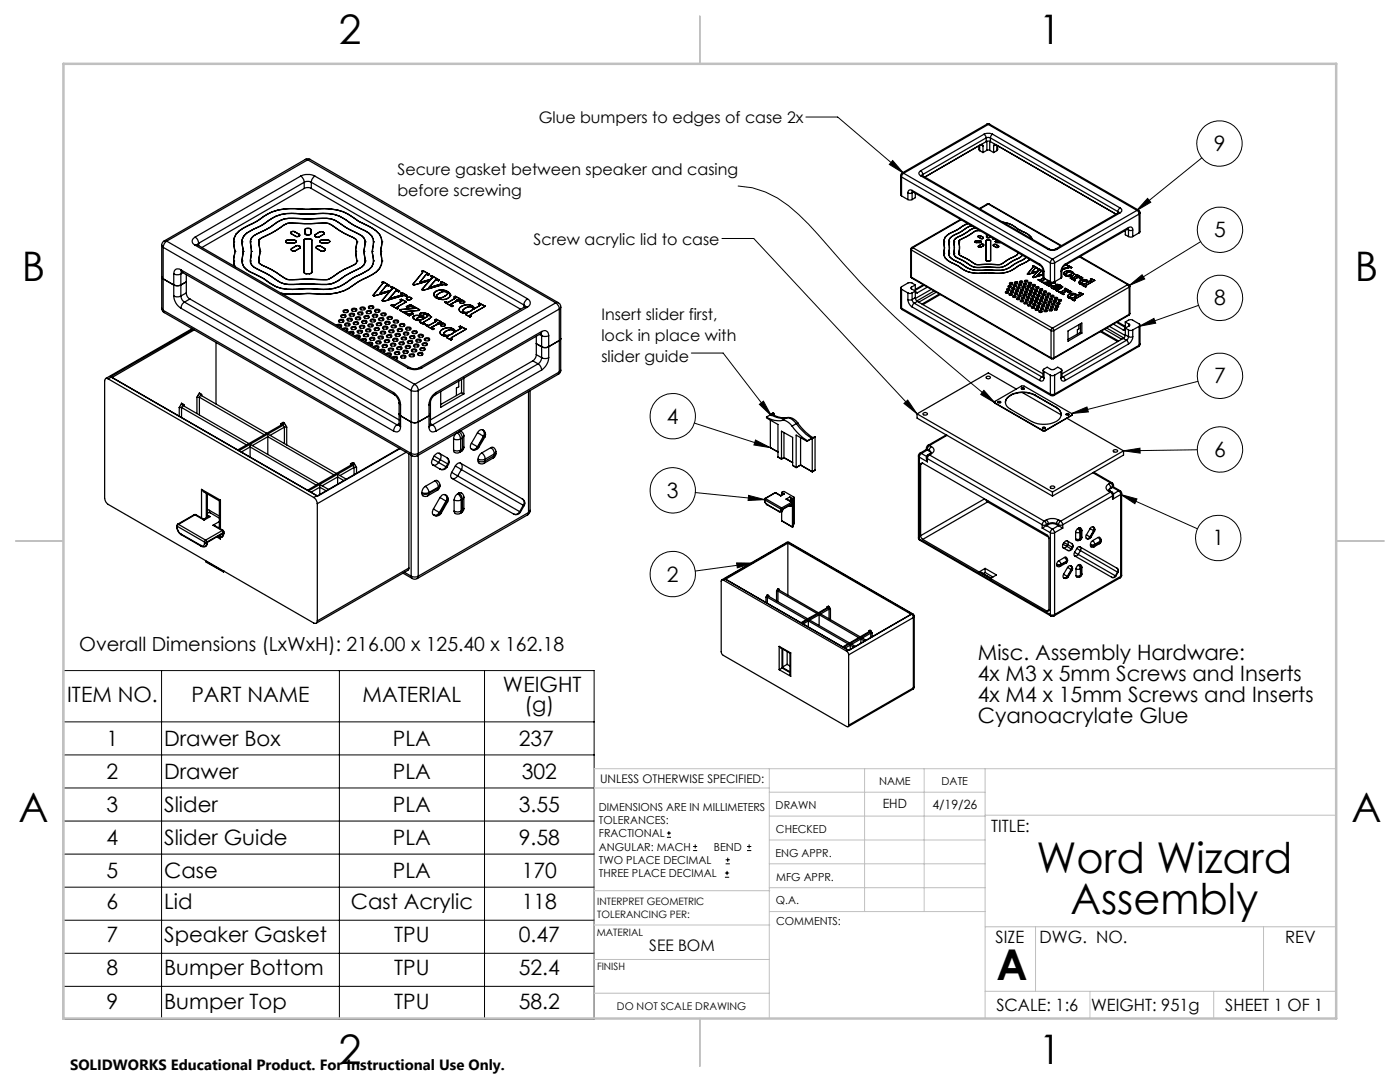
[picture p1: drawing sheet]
<svg xmlns="http://www.w3.org/2000/svg" width="279mm" height="216mm" viewBox="0 0 279 216" stroke-linecap="round" stroke-linejoin="round" font-family="sans-serif">
<defs><g id="words">
<g font-size="8.5">
<text x="206.9" y="174.2">Word Wizard</text>
<text x="213.6" y="182.3">Assembly</text>
<text x="198.9" y="195.5">A</text>
</g>
<g font-size="8.1">
<text x="67.6" y="8.9">2</text>
<text x="207.3" y="8.9">1</text>
<text x="4.4" y="56.2">B</text>
<text x="270.4" y="56.2">B</text>
<text x="3.7" y="164.1">A</text>
<text x="269.7" y="164.1">A</text>
<text x="67.6" y="212.4">2</text>
<text x="207.3" y="212.4">1</text>
</g>
<g font-size="4.2">
<text x="242.2" y="30.1">9</text>
<text x="242.3" y="47.3">5</text>
<text x="242.3" y="60.9">8</text>
<text x="242.3" y="76.5">7</text>
<text x="133.1" y="84.5">4</text>
<text x="242.3" y="91.2">6</text>
<text x="133.1" y="99.3">3</text>
<text x="242" y="108.8">1</text>
<text x="133.1" y="116">2</text>
<text x="195.1" y="131.7">Misc. Assembly Hardware:</text>
<text x="100.4" y="138">WEIGHT</text>
<text x="195.1" y="135.9">4x M3 x 5mm Screws and Inserts</text>
<text x="13.4" y="140">ITEM NO.</text>
<text x="38.2" y="140">PART NAME</text>
<text x="72.4" y="140">MATERIAL</text>
<text x="104.7" y="142.1">(g)</text>
<text x="195.1" y="140.1">4x M4 x 15mm Screws and Inserts</text>
<text x="21.3" y="148.8">1</text>
<text x="32.8" y="148.8">Drawer Box</text>
<text x="78.4" y="148.8">PLA</text>
<text x="103.5" y="148.8">237</text>
<text x="195.1" y="144.2">Cyanoacrylate Glue</text>
<text x="21.3" y="155.4">2</text>
<text x="32.8" y="155.4">Drawer</text>
<text x="78.4" y="155.4">PLA</text>
<text x="104.1" y="155.4">302</text>
<text x="21.3" y="162">3</text>
<text x="32.8" y="162">Slider</text>
<text x="78.4" y="162">PLA</text>
<text x="103.5" y="162">3.55</text>
<text x="21.3" y="168.6">4</text>
<text x="32.8" y="168.6">Slider Guide</text>
<text x="78.4" y="168.6">PLA</text>
<text x="103.5" y="168.6">9.58</text>
<text x="21.3" y="175.2">5</text>
<text x="32.8" y="175.2">Case</text>
<text x="78.4" y="175.2">PLA</text>
<text x="104.1" y="175.2">170</text>
<text x="21.3" y="181.4">6</text>
<text x="32.8" y="181.4">Lid</text>
<text x="70" y="181.4">Cast Acrylic</text>
<text x="104.1" y="181.4">118</text>
<text x="21.3" y="188">7</text>
<text x="32.8" y="188">Speaker Gasket</text>
<text x="78.7" y="188">TPU</text>
<text x="103.5" y="188">0.47</text>
<text x="21.3" y="194.6">8</text>
<text x="32.8" y="194.6">Bumper Bottom</text>
<text x="78.7" y="194.6">TPU</text>
<text x="103.5" y="194.6">52.4</text>
<text x="21.3" y="201.2">9</text>
<text x="32.8" y="201.2">Bumper Top</text>
<text x="78.7" y="201.2">TPU</text>
<text x="103.5" y="201.2">58.2</text>
</g>
<text font-size="3.9" x="15.8" y="129.9">Overall Dimensions (LxWxH): 216.00 x 125.40 x 162.18</text>
<g font-size="3.4">
<text x="197.8" y="166">TITLE:</text>
<text x="198.7" y="188.1">SIZE</text>
<text x="207.5" y="188.1">DWG. NO.</text>
<text x="256.5" y="188.2">REV</text>
<text x="198.8" y="201.7">SCALE: 1:6</text>
<text x="217.7" y="201.8">WEIGHT: 951g</text>
<text x="244.5" y="201.7">SHEET 1 OF 1</text>
</g>
<g font-size="3.2">
<text x="107.5" y="24.6">Glue bumpers to edges of case 2x</text>
<text x="79.3" y="35">Secure gasket between speaker and casing</text>
<text x="79.3" y="39.1">before screwing</text>
<text x="106.5" y="48.8">Screw acrylic lid to case</text>
<text x="120" y="63.8">Insert slider first,</text>
<text x="120" y="68">lock in place with</text>
<text x="120" y="72.2">slider guide</text>
<text x="129.6" y="189.8">SEE BOM</text>
</g>
<text font-size="3" x="14" y="213.5">SOLIDWORKS Educational Product. For Instructional Use Only.</text>
<g font-size="2.5">
<text x="176.2" y="161.3">EHD</text>
<text x="186.1" y="161.4">4/19/26</text>
</g>
<text font-size="2.4" x="119.8" y="156.2">UNLESS OTHERWISE SPECIFIED:</text>
<g font-size="2.2">
<text x="119.5" y="161.8">DIMENSIONS ARE IN MILLIMETERS</text>
<text x="154.8" y="161.4">DRAWN</text>
<text x="175.4" y="156.6">NAME</text>
<text x="187.9" y="156.7">DATE</text>
<text x="119.5" y="164.4">TOLERANCES:</text>
<text x="119.5" y="167.1">FRACTIONAL</text>
<text x="154.9" y="166.3">CHECKED</text>
<text x="119.5" y="169.7">ANGULAR: MACH</text>
<text x="119.5" y="172.4">TWO PLACE DECIMAL</text>
<text x="142.5" y="169.7">BEND</text>
<text x="154.8" y="170.9">ENG APPR.</text>
<text x="119.5" y="175">THREE PLACE DECIMAL</text>
<text x="154.9" y="175.7">MFG APPR.</text>
<text x="154.9" y="180.4">Q.A.</text>
<text x="154.9" y="184.6">COMMENTS:</text>
</g>
<text font-size="2.1" x="123.1" y="201.6">DO NOT SCALE DRAWING</text>
<g font-size="2">
<text x="119.2" y="180.6">INTERPRET GEOMETRIC</text>
<text x="119.2" y="183.1">TOLERANCING PER:</text>
<text x="119.1" y="186.7">MATERIAL</text>
<text x="119.1" y="193.5">FINISH</text>
</g>
</g></defs>
<g fill="none" stroke="#000" stroke-width=".25">
<path d="M60 35.1a3.3 3.3 0 0 1 2.8 0M60 35.1a1.6 1.6 0 0 1 .7 1.3M60 35.1l-21.1 12.2M60.7 36.4a1.5 1.5 0 0 1 1.4 0M60.7 37.6a1.5 1.5 0 0 1 1.4 0M60.7 36.4l-21 12.1M60.7 36.4v1.2M60.7 37.6l-20.4 11.8M60.9 31.8l.5-.1 .5 .1M60.9 31.8l.5 .1M60.9 31.8l-28.1 16.3M61.4 31.9l-28.1 16.2"/>
<path d="M61.4 31.9l49.5 28.5M61.9 31.8l-.5 .1M61.9 31.8l49.5 28.6M62.1 36.4l42.5 24.5M62.1 36.4v1.2M62.1 37.6l41.8 24.1M62.8 35.1a1.6 1.6 0 0 0-.7 1.3M62.8 35.1l42.5 24.5M179.7 35.1v3.8l.2 .2M179.7 35.1l.2 .2M179.9 35.3l29.7 17.2M179.9 39.1l1.3 .7"/>
<path d="M179.9 35.3v3.8M180 34.5l-.3 .6M180 34.5l.3 .1M180.3 34.6l-.3 .3-.1 .4M180.3 34.6l29.7 17.1M181.2 38.5l.3 .1 .5-.1M181.2 39.8l.4 .1 .4-.1M181.2 38.5v1.3M182 38a.53 .53 0 0 0-.6 0 .53 .53 0 0 0-.2 .5M182 38l.2 .3M182 38l25.5 14.7M182 38.5v1.3"/>
<path d="M182.1 38.2l.1 .1M182.1 38.2l-.1 .3M182.2 38.3l25.4 14.7M182.3 38.3l-.3 .2M182.7 38.6v.8l-.7 .4M183.7 34.1a.52 .52 0 0 0-.3 .5 .52 .52 0 0 0 .3 .5M183.7 34.1l.3 .3 .1 .4M183.7 35.1l25.5 14.7M184 35h.1M184 35l-.3 .1M184 35l25.5 14.7M184.1 34.8l-.1 .2"/>
<path d="M184.1 34.8v.3M195.3 29.1v.7l.2 .3M195.5 30.1l.7 .3M195.5 29v1.1M195.7 28.9a.3 .3 0 0 1 .5 .2zM196.2 29.1v1.3M196.4 26.8a2.12 2.12 0 0 1 1.7 0M196.4 26.8l.4 .7M196.4 26.8l-12.7 7.3M196.8 27.5l.4-.1 .5 .1M196.8 28.3l.3-.1 .6 .1M196.8 27.5l-12.7 7.3"/>
<path d="M196.8 27.5v.8M196.8 28.3l-12.3 7M196.9 24.8h.6M196.9 24.8h.3M196.9 24.8l-16.9 9.7M197 30h.5M197 30l-.8 .4M197 28.2v1.8M197.2 24.8l-16.9 9.8M197.2 24.8l29.7 17.2M197.5 24.8h-.3M197.5 24.8l29.7 17.1"/>
<path d="M197.5 30l.8 .4M197.5 28.2v1.8M197.7 27.5v.8M197.7 27.5l25.4 14.7M197.7 28.3l25 14.4M198.1 26.8l-.3 .3-.1 .4M198.1 26.8l25.4 14.7M198.3 29.1v1.3M198.4 28.9h.3l-.4 .2zM198.9 30.1l-.6 .3M198.9 29v1.1M199.1 29.1v.7l-.2 .3"/>
<path d="M32.3 55.2l.3 .4 2.3 1.3h1l1.3-.7M32.3 48.9l.3 .5M32.3 48.9v12.6M32.6 49.4l49.5 28.5M32.6 49.4v12.5M32.8 48.1l-.5 .4v.4M32.8 48.1h.5M33.3 48.1a1.6 1.6 0 0 0-.7 1.3M33.3 48.1l49.5 28.6M34.7 54.6a1.5 1.5 0 0 0 1.4 0M34.7 59.1a3.1 3.1 0 0 0 1.4 2.4M34.7 59.1a1.5 1.5 0 0 0 1.4 0"/>
<path d="M34.7 54.6v4.5M36.1 53.8a.86 .86 0 0 0-1-.1 .86 .86 0 0 0-.4 .9M36.1 59.1a1.52 1.52 0 0 0 .7 1.2M36.1 53.8l.2 .5M36.1 53.8l42.4 24.5M36.1 54.6v4.5M36.2 54.2l.1 .1M36.2 54.3l-.1 .3M36.3 54.3l42.4 24.5M36.5 54.4l-.4 .2M37.2 58.5a1.38 1.38 0 0 0 .7 1.2M37.2 54.8v3.7"/>
<path d="M37.2 58.5l-1.1 .6M37.9 59.7l-1.1 .6M37.9 59.7l41.8 24.1M38.9 47.3a.85 .85 0 0 0-.6 .8 .85 .85 0 0 0 .6 .8M38.9 47.3a1.6 1.6 0 0 1 .8 1.2M38.9 48.9l42.5 24.5M39.3 48.8l.1 .1M39.4 48.9h-.5M39.4 48.9l42.4 24.5M39.7 48.5l-.3 .4M39.7 48.5v.5M46.6 52.1h.1"/>
<path d="M46.6 48.3h.1M46.9 50.2h.1M46.9 53.2a4.7 4.7 0 0 1 0-3.1 3.7 3.7 0 0 1 2.3-4.9 19.4 19.4 0 0 0 4.1-2.4 11.8 11.8 0 0 1 7.1-1.1h2.5a10.7 10.7 0 0 1 8.9 2.6l1 .5a8 8 0 0 1 2.9 1.9 4.1 4.1 0 0 1 .3 3.2l.1 1.1a3 3 0 0 1-1.7 3.8l-.7 .3a18.2 18.2 0 0 0-4.2 2.5 13.8 13.8 0 0 1-7.7 1l-3.7 .1-2-.2M48.3 52.1h.1M48.3 48.3h.1M48.5 50.2h.1M49.2 46.5l3.3-1.7a8.5 8.5 0 0 1 7.6-2.1h2.4a9.1 9.1 0 0 1 6.6 1.2l2.3 1.4a7.5 7.5 0 0 1 2.8 1.8 3.5 3.5 0 0 1 .1 2.8l.1 .9a2.51 2.51 0 0 1-1.5 3.4l-2.6 1.3a8.5 8.5 0 0 1-7.6 2.1h-2.4a9.1 9.1 0 0 1-6.6-1.2l-2.2-1.4a7.5 7.5 0 0 1-2.9-1.8 3.5 3.5 0 0 1-.1-2.8v-.9a2.69 2.69 0 0 1 .7-3zM50 52.1h.1M50 48.3h.1M50.2 50.2h.1M50.7 47l3.2-1.7a6.4 6.4 0 0 1 5.8-1.7h3.6a6.3 6.3 0 0 1 4.3 .8l2.2 1.4a9 9 0 0 1 2.8 1.7 3.6 3.6 0 0 1 .1 2.3v.7a3 3 0 0 1-.1 2.3l-.4 .5-3.3 1.7a6.5 6.5 0 0 1-5.8 1.7h-3.6a6.3 6.3 0 0 1-4.2-.7l-2.3-1.5a9 9 0 0 1-2.8-1.7 3.6 3.6 0 0 1 0-2.3v-.7a3.4 3.4 0 0 1 0-2.3zM51.6 52.1h.1"/>
<path d="M51.6 48.3h.1M51.7 47.8l3.5-1.9 1.4-1a2.28 2.28 0 0 1 1.7-.4l2.4 .1 3.7-.1a2.78 2.78 0 0 1 2.5 .9l2.8 1.7a1.57 1.57 0 0 1 1.5 1.3 9.6 9.6 0 0 0 0 3.8l-.3 .5-2.2 1.1-2.4 1.6a2.12 2.12 0 0 1-1.8 .4l-2.4-.1-3.6 .1a2.78 2.78 0 0 1-2.5-.8l-2.9-1.7a1.95 1.95 0 0 1-1.5-1v-.4a8.9 8.9 0 0 0 0-3.9zM51.9 50.2h.1M57.1 48l1.5-.1a.33 .33 0 0 1 .5 .3 .33 .33 0 0 1-.5 .3h-1.3l-.3-.2zM58 46.4l.7-.2 1.1 .6a.46 .46 0 0 1-.3 .4 .46 .46 0 0 1-.5-.1l-.9-.5zM58.1 49.7l1-.6a.45 .45 0 0 1 .5-.1 .45 .45 0 0 1 .2 .5l-1.1 .6-.6-.2zM60.7 47.8l.3-.1h.9l.3 .2v6.5l-.3 .2h-.9l-.4-.3zM60.9 46.6h.1M60.9 45.7l.9-.1 .2 .1v1l-.2 .1h-.8l-.1-.1zM62.8 46.9l1-.6a.55 .55 0 0 1 .6-.1 .55 .55 0 0 1 .3 .5l-1.2 .6-.6-.2zM63.1 49.3l.6-.3 1.1 .6a.5 .5 0 0 1-.2 .5 .5 .5 0 0 1-.6 0l-.9-.6zM63.8 48.1l.5-.2h1.1a.32 .32 0 0 1 .4 .3 .32 .32 0 0 1-.5 .3l-1.2-.1-.3-.1z"/>
<path d="M71 50.2h.1M71.2 48.3h.1M71.2 52.1h.1M72.6 50.2h.1M72.9 48.3h.1M72.9 52.1h.1M74.3 50.2h.1M74.5 48.3h.1M74.5 52.1h.1M76 50.2h.1M76.2 48.3h.1M76.2 52.1h.1"/>
<path d="M76.3 56.4v.2M76.3 56.4l-.1-.1 .2-.1 1.4 .8-.3 .1-.4-.1M76.3 56.6l-1.9 2.3 .2 .2 3.2-.9-1.6 1.8 .3 .1 3.8-1.1M76.4 56.5h.1M77 57l-1.2 1.6 2.2-.7 .3-.4M77.1 57h-.1M78.1 57.4l.2 .1M78.1 57.4l-.1-.1 .2-.1 1.6 .9-.2 .1-.6-.1-1.4 1.5 2.4-.7 .2-.2-.2-.2 .2-.1 1.1 .6-.2 .1M78.3 57.6h.1M80.2 58.7h.1M80.3 59l.8 .1M81.1 59.6h.1"/>
<path d="M81.2 59.4l-.1 .2 .1 .2M81.2 59.4h.8M81.2 59.4l-.1 .1 .1 .3M82 59.4l.1 .1-.1 .3M82 59.8h-.8M82 59.4l.1 .2-.1 .2M82.1 59.5h.1M84.3 54.2l.1-.2 1.3 .8-.2 .1-.4-.1-1.4 1.6 2.3-.7 .2-.3-.3-.3 .2-.1 1.6 .9-.2 .1-.6-.1-1.4 1.5 2.3-.7M84.3 54.2v.2M84.3 54.4l-1.9 2.4 .2 .1 3.2-.9-1.6 1.8 .3 .1 3.7-1.1M84.3 54.3h.1M86.3 55.4h.1"/>
<path d="M86.5 58.7h.1M87 58.1l-.4 .4v.4l.5 .5M87 58.1a2.39 2.39 0 0 1 2.3 .1M87 58.1a2.35 2.35 0 0 1 2.3 .1M87 58.1l-.5 .6 .2 .4 .4 .3M87.1 59.4a2.35 2.35 0 0 0 2.3 .1M87.1 59.4a2.55 2.55 0 0 0 2.3 .1M87.1 59.1h.1M87.2 58.9a1.64 1.64 0 0 1 2.1-.5v.1a1.42 1.42 0 0 1-2.2 .6zM88 56.7h-.2M88.1 56.3l.1 .3-.2 .1M88.1 56.3l.1 .2-.2 .2"/>
<path d="M88.1 56.3h-.2l.3-.1 1 .6-.2 .1M88.2 56.5h.1M88.2 56.8l.8 .1M89.3 58.6h.1M89.3 58.2l.6 .5-.1 .5-.4 .3M89.3 58.2l.4 .3 .2 .4-.5 .6M89.9 58.9h.1M90.8 59.4h.1M91.1 60l.7-.4-1-.5-.2 .2 .2 .1-.1 .2-1.2 .7-.6-.1-.2 .1 1.5 .9 .2-.2-.4-.3 .5-.3M91.1 60l.6-.2 .8 .2M91.1 60l.8-.2 .6 .2M91.9 60h.2"/>
<path d="M91.9 60l-1.4 .4M92.5 60l.2 .2-.2 .3M92.5 60l.2 .3-.2 .2M105.3 59.6a.89 .89 0 0 1 .5 .8 .89 .89 0 0 1-.5 .9M105.3 59.6a1.6 1.6 0 0 0-.7 1.3M179.7 57.5v3.7M179.9 57.7v3.8M179.9 57.7l1.3 .8M181.2 59.8a1.87 1.87 0 0 0 .8 1.4M181.2 58.5l.3 .1 .5-.1M181.2 59.8l.3 .1 .5-.1M181.2 58.5v1.3"/>
<path d="M181.8 55.1l.2 .4M181.8 49.7l.1 .2M181.8 55.1l.1 .2M181.8 49.7v5.4M181.9 57.3l-.1 .1 .1 .2M181.9 55.3l.1 .2M181.9 57.6l.8 .5-.7 .4M181.9 49.9l27.9 16.1M181.9 55.3l27.9 16.1M181.9 49.9v5.4M181.9 57.3v.3M182 49.4l-.2 .3"/>
<path d="M182 49.4h.2M182 55.5l27.8 16.1M182 59.8l.2 .5 .3 .2M182 58.5v1.3M182.2 49.4l-.3 .5M182.2 49.4l27.8 16.1M182.7 56.9l-1.1-.5-1.7 .8a.26 .26 0 0 0-.2 .3 .26 .26 0 0 0 .2 .2M182.7 59.4l.1 .5 .3 .2M182.7 58.2l.4 .2a.26 .26 0 0 1-.3 0 .26 .26 0 0 1-.1-.2zM182.7 56.9v2.5M182.7 56.9l-.8 .4M182.7 59.4l-.7 .4"/>
<path d="M184.3 56.8l-1.6 .9M184.4 56.9l-1.7 1M185.1 57.3l-2 1.1M185.8 57.7l-3.1 1.8M186.4 58.1l-3.4 1.9M186.8 58.3l-3.4 2M187.5 58.7l-3.5 2M187.6 58.8l-3.4 2M188.3 50.6h.1M188.3 48.3h.1M188.5 49.4h.1M189.3 50.6h.1"/>
<path d="M189.3 48.3h.1M189.5 49.4h.1M190.4 50.6h.1M190.4 48.3h.1M190.5 49.4h.1M191.3 50.6h.1M191.3 48.3h.1M191.5 49.4h.1M191.7 43.8l-9.7 5.6M191.8 43.9l-9.6 5.5M193.1 44.6l-3.2 1.8a2.39 2.39 0 0 0-1.4 3.2 2.15 2.15 0 0 0 1.5 2.9l1 .5a6.7 6.7 0 0 0 5.8 1.5l.3-.1a7.3 7.3 0 0 0 6.2-1.4l1.7-.8 .5-.4M193.9 45l-1 .4-2.2 1.3a1.71 1.71 0 0 0-1.3 2.3l.1 .6a1.75 1.75 0 0 0 1.3 2.5l.4 .2a9.5 9.5 0 0 0 3.6 1.6h2.7a5.6 5.6 0 0 0 4.7-1.1l1.9-.9 .7-.6"/>
<path d="M194.6 48.2l.9-.2a.2 .2 0 0 1 .3 .2 .2 .2 0 0 1-.3 .2h-.8zM194.7 45.5l-1.1 .4-1.9 1.2a1.55 1.55 0 0 0-1.3 1.3v1.6a1.3 1.3 0 0 0 1.2 1.7l1.5 .9a3.3 3.3 0 0 0 3 .7h2.2a3.7 3.7 0 0 0 3.4-1l1.6-.8 .7-.6M195.2 47.1l.5-.1 .5 .3a.25 .25 0 0 1-.1 .3 .25 .25 0 0 1-.3 0zM195.2 49.1l.6-.3a.26 .26 0 0 1 .4-.1 .26 .26 0 0 1 .1 .3l-.6 .4h-.3zM195.6 46l-1 .1-3.1 1.8a.57 .57 0 0 0-.1 .8v2.1l3.2 1.9 .5 .1h4.5l3.3-1.9 .2-.6M196.8 48l.1-.1 .8 .1v4l-.1 .1-.8-.1zM196.9 47.3h.1M196.9 46.8v.5M197 40.7h.4M197 40.7h.2M197 40.7l-1.6 .9M197.2 40.7h.2"/>
<path d="M197.2 40.7l-1.7 1M197.2 40.7l14.5 8.4M197.4 40.7l14.4 8.3M197.6 47.2l-.1 .2h-.5l-.1-.1M198 47.4l.1 .2 .4 .1M198.3 48.8h.4l.6 .3v.1l-.4 .2-.6-.3-.1-.2zM199.1 48h-.2a.2 .2 0 0 0-.3 .2 .2 .2 0 0 0 .3 .2h.8M200.2 44.3a9.3 9.3 0 0 1 3.5 1.7l.8 .4a2.86 2.86 0 0 1 1.5 1.3M200.7 58.2a.29 .29 0 0 1 .3-.1 .29 .29 0 0 1 .2 .4h-.5zM200.8 58.5h-.1a.21 .21 0 0 1 .2-.3 .21 .21 0 0 1 .3 .3M200.9 57.7a.3 .3 0 0 1 .4-.2 .3 .3 0 0 1 .2 .4h-.4zM201 57.9a.21 .21 0 0 1 .2-.3 .21 .21 0 0 1 .2 .3"/>
<path d="M201.2 57.1a.29 .29 0 0 1 .4-.2 .29 .29 0 0 1 .1 .4h-.4zM201.3 57.3a.19 .19 0 0 1 .2-.2 .19 .19 0 0 1 .2 .2M201.5 58.6l.5 .1a.27 .27 0 0 1-.3 .3 .27 .27 0 0 1-.2-.4zM201.5 56.5a.29 .29 0 0 1 .3-.2 .29 .29 0 0 1 .2 .4h-.5zM201.5 58.9a.21 .21 0 0 1 .2-.2 .21 .21 0 0 1 .2 .2M201.6 56.7h-.1a.21 .21 0 0 1 .3-.2 .21 .21 0 0 1 .2 .2M201.6 58.1a.3 .3 0 0 1 .4-.1 .3 .3 0 0 1 .2 .3h-.5zM201.8 58.3a.21 .21 0 0 1 .2-.2 .21 .21 0 0 1 .2 .2M202 57.4l.5 .1a.31 .31 0 0 1-.3 .3 .31 .31 0 0 1-.3-.3zM202 57.7a.19 .19 0 0 1 .2-.2 .19 .19 0 0 1 .2 .2M202.1 59.1a.29 .29 0 0 1 .4-.1 .29 .29 0 0 1 .2 .3h-.5zM202.2 56.9a.29 .29 0 0 1 .4-.1 .29 .29 0 0 1 .1 .3h-.4z"/>
<path d="M202.2 59.3a.2 .2 0 0 1 .2-.2 .2 .2 0 0 1 .2 .2M202.3 57.2v-.3h.2l.2 .1v.2M202.4 58.5a.29 .29 0 0 1 .4-.1 .29 .29 0 0 1 .2 .3h-.5zM202.5 58.7a.21 .21 0 0 1 .2-.2 .21 .21 0 0 1 .2 .2M202.5 56.3l.3-.1 .3 .1a.33 .33 0 0 1-.3 .3 .33 .33 0 0 1-.3-.3zM202.6 56.6a.21 .21 0 0 1 .2-.3 .21 .21 0 0 1 .2 .3M202.7 57.9a.29 .29 0 0 1 .3-.1 .29 .29 0 0 1 .2 .3h-.5zM202.8 58.1a.21 .21 0 0 1 .2-.2 .21 .21 0 0 1 .2 .2M202.9 59.5a.35 .35 0 0 1 .3-.1 .35 .35 0 0 1 .3 .3 .33 .33 0 0 1-.4 .1 .33 .33 0 0 1-.2-.3zM203 59.8v-.2l.2-.1h.2v.3M203 57.3l.6 .1a.31 .31 0 0 1-.3 .2 .31 .31 0 0 1-.3-.2zM203.1 57.6v-.2a.22 .22 0 0 1 .2-.1 .22 .22 0 0 1 .1 .3"/>
<path d="M203.1 50.6h.1M203.2 56.8a.3 .3 0 0 1 .4-.2 .3 .3 0 0 1 .2 .4h-.5zM203.2 58.9h.6a.31 .31 0 0 1-.3 .3 .31 .31 0 0 1-.3-.3zM203.3 59.2v-.2a.22 .22 0 0 1 .2-.1 .22 .22 0 0 1 .2 .3M203.3 57a.21 .21 0 0 1 .2-.2 .21 .21 0 0 1 .2 .2M203.4 58.3a.31 .31 0 0 1 .4-.1 .31 .31 0 0 1 .2 .4h-.5zM203.5 56.2a.29 .29 0 0 1 .3-.2 .29 .29 0 0 1 .2 .4h-.4zM203.5 58.6a.21 .21 0 0 1 .2-.3 .21 .21 0 0 1 .2 .3M203.6 56.4a.2 .2 0 0 1 .2-.2 .2 .2 0 0 1 .2 .2M203.6 60a.33 .33 0 0 1 .4-.2 .33 .33 0 0 1 .2 .3 .33 .33 0 0 1-.3 .1 .33 .33 0 0 1-.3-.2zM203.8 57.7l.2-.1 .3 .2a.31 .31 0 0 1-.3 .2 .31 .31 0 0 1-.3-.2zM203.8 58a.2 .2 0 0 1 .2-.3 .2 .2 0 0 1 .2 .3"/>
<path d="M203.9 59.4a.29 .29 0 0 1 .4-.2 .29 .29 0 0 1 .1 .4h-.4zM204 57.2a.29 .29 0 0 1 .3-.2 .29 .29 0 0 1 .2 .4h-.5zM204 59.6v-.2a.22 .22 0 0 1 .3-.1 .22 .22 0 0 1 .1 .3M204 57.4a.21 .21 0 0 1 .3-.2 .21 .21 0 0 1 .2 .2M204.2 58.8a.3 .3 0 0 1 .3-.2 .3 .3 0 0 1 .2 .4h-.5zM204.2 56.6a.35 .35 0 0 1 .4-.1 .35 .35 0 0 1 .2 .3 .33 .33 0 0 1-.3 .1 .33 .33 0 0 1-.3-.3zM204.3 59h-.1a.23 .23 0 0 1 .3-.2 .23 .23 0 0 1 .2 .2M204.3 56.8v-.1a.25 .25 0 0 1 .3-.1 .25 .25 0 0 1 .2 .2M204.4 58.2a.29 .29 0 0 1 .4-.1 .29 .29 0 0 1 .2 .3h-.5zM204.5 56a.29 .29 0 0 1 .4-.1 .29 .29 0 0 1 .1 .3h-.4zM204.5 58.4a.19 .19 0 0 1 .2-.2 .19 .19 0 0 1 .2 .2M204.6 56.2v-.1a.22 .22 0 0 1 .3-.1 .22 .22 0 0 1 .1 .2"/>
<path d="M204.6 59.8a.29 .29 0 0 1 .4-.1 .29 .29 0 0 1 .2 .3h-.5zM204.7 57.6a.29 .29 0 0 1 .4-.1 .29 .29 0 0 1 .1 .3h-.4zM204.8 57.9v-.1a.21 .21 0 0 1 .2-.2 .21 .21 0 0 1 .2 .3M204.9 59.2a.3 .3 0 0 1 .4-.1 .3 .3 0 0 1 .2 .3l-.4 .1zM205 57a.3 .3 0 0 1 .3-.1 .3 .3 0 0 1 .2 .3l-.4 .1zM205 59.4a.21 .21 0 0 1 .2-.2 .21 .21 0 0 1 .2 .2M205.1 57.3a.21 .21 0 0 1 .2-.3 .21 .21 0 0 1 .2 .3M205.2 58.6a.29 .29 0 0 1 .3-.1 .29 .29 0 0 1 .2 .3h-.5zM205.2 56.4a.29 .29 0 0 1 .4-.1 .29 .29 0 0 1 .2 .4h-.5zM205.3 58.8a.19 .19 0 0 1 .2-.2 .19 .19 0 0 1 .2 .2M205.4 56.7a.19 .19 0 0 1 .1-.3 .19 .19 0 0 1 .2 .3M205.5 58a.29 .29 0 0 1 .3-.1 .29 .29 0 0 1 .2 .3h-.5z"/>
<path d="M205.6 58.3l-.1-.1a.21 .21 0 0 1 .3-.2 .21 .21 0 0 1 .2 .3M205.7 59.7a.29 .29 0 0 1 .3-.2 .29 .29 0 0 1 .2 .4h-.5zM205.7 57.5a.3 .3 0 0 1 .4-.2 .3 .3 0 0 1 .2 .4h-.5zM205.7 59.9a.21 .21 0 0 1 .3-.3 .21 .21 0 0 1 .2 .3M205.8 57.7a.21 .21 0 0 1 .2-.2 .21 .21 0 0 1 .2 .2M205.9 59.1a.29 .29 0 0 1 .4-.2 .29 .29 0 0 1 .1 .4h-.4zM206 59.3a.21 .21 0 0 1 .2-.3 .21 .21 0 0 1 .2 .3M206.1 56.8l.5 .1a.27 .27 0 0 1-.3 .2 .27 .27 0 0 1-.2-.3zM206.1 57.1a.19 .19 0 0 1 .2-.2 .19 .19 0 0 1 .2 .2M206.2 53.1v.2M206.2 53.1v-.1l.8 .5h-.2M206.2 58.5a.29 .29 0 0 1 .4-.2 .29 .29 0 0 1 .1 .4h-.4z"/>
<path d="M206.2 53.3l-1.2 1.4 .2 .1 1.8-.6-.9 1.1 .2 .1 1.9-.6M206.2 53.2h.1M206.3 58.7v-.2h.2l.3 .1-.1 .1M206.4 57.9a.3 .3 0 0 1 .4-.2 .3 .3 0 0 1 .2 .4h-.5zM206.6 58.1a.21 .21 0 0 1 .2-.2 .21 .21 0 0 1 .2 .2M206.7 53.5l-.9 .9 1.4-.3 .1-.3-.1-.1 .1-.1 .9 .6M206.7 53.5h.1M206.7 59.5a.3 .3 0 0 1 .3-.2 .3 .3 0 0 1 .2 .4h-.5zM206.7 57.3a.29 .29 0 0 1 .4-.1 .29 .29 0 0 1 .2 .3h-.5zM206.8 59.7a.21 .21 0 0 1 .2-.2 .21 .21 0 0 1 .2 .2M206.8 57.5a.2 .2 0 0 1 .2-.2 .2 .2 0 0 1 .2 .2M206.9 58.9a.33 .33 0 0 1 .4-.1 .33 .33 0 0 1 .2 .3 .33 .33 0 0 1-.3 .1 .33 .33 0 0 1-.3-.3z"/>
<path d="M207 59.1a.2 .2 0 0 1 .2-.2 .2 .2 0 0 1 .2 .2M207.3 58.2l.5 .1a.31 .31 0 0 1-.3 .3 .31 .31 0 0 1-.3-.3zM207.3 58.5a.21 .21 0 0 1 .2-.2 .21 .21 0 0 1 .2 .2M207.4 53.9h.1M207.4 59.9a.3 .3 0 0 1 .4-.1 .3 .3 0 0 1 .2 .3h-.5zM207.5 57.7a.29 .29 0 0 1 .3-.1 .29 .29 0 0 1 .2 .3h-.5zM207.5 52.7a1.88 1.88 0 0 1 .9 1.5M207.5 52.7l.1 .3M207.6 58a.21 .21 0 0 1 .2-.3 .21 .21 0 0 1 .2 .3M207.6 53l.5 .6 .1 .3M207.7 59.3a.29 .29 0 0 1 .3-.1 .29 .29 0 0 1 .2 .3h-.4zM207.7 54.2l-.8 .9 1.3-.4"/>
<path d="M207.8 54.2h.4M207.8 54.2h-.1M207.8 59.5a.2 .2 0 0 1 .2-.2 .2 .2 0 0 1 .2 .2M207.9 56.1h.1M208 58.7a.29 .29 0 0 1 .3-.1 .29 .29 0 0 1 .2 .3h-.5zM208.1 58.9h-.1a.21 .21 0 0 1 .2-.2 .21 .21 0 0 1 .3 .2M208.2 53.9v1.4l.2 .2M208.2 53.9l.2 .3M208.2 58.1a.37 .37 0 0 1 .4-.1 .37 .37 0 0 1 .2 .3 .35 .35 0 0 1-.3 .2 .35 .35 0 0 1-.3-.4zM208.3 55.5l-.8 .4-.3-.1 .8 .5 .1-.1-.1-.1 .6-.4M208.3 58.4v-.2a.25 .25 0 0 1 .3-.1 .25 .25 0 0 1 .1 .3M208.4 55.5l1.2 .7"/>
<path d="M208.4 54.2v1.3M208.4 59.8a.29 .29 0 0 1 .4-.2 .29 .29 0 0 1 .2 .4h-.5zM208.5 60a.19 .19 0 0 1 .2-.2 .19 .19 0 0 1 .2 .2M208.7 59.2a.29 .29 0 0 1 .4-.2 .29 .29 0 0 1 .1 .4h-.4zM208.8 59.4a.21 .21 0 0 1 .2-.2 .21 .21 0 0 1 .2 .2M209 58.6a.3 .3 0 0 1 .3-.2 .3 .3 0 0 1 .2 .4h-.4zM209.1 58.8a.21 .21 0 0 1 .2-.2 .21 .21 0 0 1 .2 .2M209.2 56h-.2l.3 .1M209.2 49.8a2.12 2.12 0 0 0 1.7 0M209.4 59.6a.29 .29 0 0 1 .4-.2 .29 .29 0 0 1 .2 .4h-.5zM209.5 49.7l.3 .1 .8-.1M209.5 49.7l-.3 .1"/>
<path d="M209.5 59.8a.21 .21 0 0 1 .2-.2 .21 .21 0 0 1 .2 .2M209.6 52.5l.3 .1 .6-.1M209.6 56.2l.4 .1 .5-.1M209.6 52.5v3.7M209.7 56.3l-1.5 .1 1.2 .7 .5-.2-.1-.1a.88 .88 0 0 1-1-.2l1.8-.2-.2-.1M209.7 59a.3 .3 0 0 1 .4-.1 .3 .3 0 0 1 .2 .3h-.5zM209.8 59.2a.21 .21 0 0 1 .2-.2 .21 .21 0 0 1 .2 .2M209.8 57.3h.1M209.9 57.2l-.1 .1 .2 .2M210 57.5l.7 .2M210 51.7l-.3 .3-.1 .5M210 51.7l.5 .8"/>
<path d="M210.3 57.5h.1M210.3 57.4l.5-.1 .4 .1a.49 .49 0 0 1-.9 0zM210.4 57.1l-.5 .1M210.4 57.1l.9 .3M210.5 59.4a.29 .29 0 0 1 .3-.1 .29 .29 0 0 1 .2 .4h-.5zM210.5 52.5v3.7M210.6 59.7v-.2a.22 .22 0 0 1 .2-.1 .22 .22 0 0 1 .2 .3M210.6 49.7l.3 .1M210.6 57.8h.1M210.6 56.9h.1M210.7 57.7v.2l.1 .1M210.7 57.7l.1 .3"/>
<path d="M210.7 57h.4M210.8 58l.4 .1M211.1 56.8h-.4v.2M211.1 56.8l.5 .1M211.1 57.9l.1 .2M211.1 57.9h.1M211.2 56.9h.1M211.2 56.9l-.1 .1M211.2 59.9a.29 .29 0 0 1 .4-.2 .29 .29 0 0 1 .1 .4h-.4zM211.3 56.9l.2 .1M211.5 57h.1l-.1 .3M211.5 57l.1 .1-.1 .2"/>
<path d="M211.5 57.3l-.2 .1M211.6 57.1h.1M211.6 58.2h.2M211.6 58.2h-.3l.9 .6 .1-.1-.2-.1M211.6 56.9l.3 .3M211.7 54.2v1.3M211.7 55.5l-1.2 .7M211.7 57.5l-.6 .4M211.9 53.9v1.4l-.2 .2M211.9 57.2v.1l-.2 .2M211.9 57.2l-.2 .3M211.9 53.9l-.2 .3"/>
<path d="M211.9 57.3h.1M212.1 58.5h.1M212.1 58.5v.1M212.3 54.5v.1M212.4 58.3l-.3 .2M212.4 53l-.4 .6-.1 .3M212.5 57.6h.1M212.5 57.6l.6 .2-.4 .2M212.5 57.6v.2l-.7 .4M212.6 57.7h.1M212.6 52.7a1.88 1.88 0 0 0-.9 1.5M212.6 54.2l-.3 .4 .3 .4"/>
<path d="M212.6 54.2a1.31 1.31 0 0 1 1.4 0M212.6 54.2a1.53 1.53 0 0 1 1.4 0M212.6 54.2l-.3 .3 .3 .5M212.6 52.7l-.2 .3M212.6 54.8h.1M212.6 55a1.65 1.65 0 0 0 1.4 0M212.6 54.7l.1-.1a.77 .77 0 0 1 1.3-.1 .81 .81 0 0 1-1.4 .2zM212.6 55l.6 .2 .8-.2M212.7 58h.9M212.8 52.8h.2h-.3M213 59.1h.1M213.1 58.2h.1"/>
<path d="M213.2 53.3l-1.3 .4M213.2 53.1v.2M213.2 53.1l.1-.1 .6 .4h-.1M213.2 58.3h.4M213.2 58.1v.2M213.2 58.1h.1M213.2 58.1h.2M213.2 58.1l-.8 .2M213.3 53.2h.1M213.3 53.4h.5M213.3 59.4l.7 .2M213.3 53.4l-1.4 .4"/>
<path d="M213.4 58.1h-.1M213.4 58.1h.1M213.4 58.7l-.4 .4 .3 .3M213.4 58.7l-.3 .4v.2l.2 .1M213.5 59.3h.1M213.6 58v.3M213.6 58l.1 .2-.1 .1M213.6 59.1a.7 .7 0 0 1 1.1-.2 .68 .68 0 0 1-.5 .6 .68 .68 0 0 1-.7-.3zM213.7 58.2h.1M214 54.4h.1M214 54.2l.3 .3v.3l-.3 .2M214 54.2l.3 .5-.3 .3"/>
<path d="M214.3 54.6h.1M214.3 55.7h.1M214.4 59.8h.1M214.4 55.7v.1M214.7 58.7a1.48 1.48 0 0 0-1.3 0M214.7 58.7l.1 .4M214.7 58.7a1.31 1.31 0 0 0-1.3 0M214.7 55.6l-.3 .1M214.7 59h.1M214.8 59.1l.7-.5-.1-.2 .1-.1 .7 .4-1.7 1-.1 .3-.5-.3 .1-.1M214.8 58.9h.1M214.9 55h.1"/>
<path d="M215 55.3l.4-.2-.5-.3-.2 .1 .2 .1-.9 .5h-.4l.9 .5h.1l-.2-.2M215 55.3h.9M215.3 56.4h.1M215.4 55.5h.1M215.4 51.3l9.7 5.5M215.5 55.4v.2M215.5 55.6h.4M215.5 55.3h.2M215.5 55.3l-.8 .3M215.5 58.6h.1M215.6 56.7l.7 .1M215.6 51.2l9.7 5.6"/>
<path d="M215.7 55.4h.1M215.7 56l-.4 .4 .3 .3M215.7 55.4h-.2M215.7 55.3v.1M215.7 56l-.4 .3 .3 .4M215.8 56.5h.1M215.8 56.4a.77 .77 0 0 1 1.2-.2 .69 .69 0 0 1-.6 .5 .69 .69 0 0 1-.6-.2zM215.9 55.3l.1 .1-.1 .2M215.9 55.3l.1 .2-.1 .1M216 55.5h.1M216.6 57.1h.1M216.9 55.9a1.42 1.42 0 0 0-1.2 .1"/>
<path d="M216.9 55.9l.2 .4M216.9 55.9l.2 .2v.2M216.9 55.9a1.24 1.24 0 0 0-1.2 .1M217 56.3h.1M217.1 56.3l.7-.4-.2-.2 .2-.1 .7 .4-1.7 .9-.2 .4-.5-.3 .2-.2M217.1 56.2h.1M217.8 55.8h.1M223.1 42.2l.2 .2M223.1 42.2v.3M223.2 42.4l.3 .1M223.2 42.4l-12.6 7.3M223.3 42.4h-.1"/>
<path d="M223.5 41.5a.52 .52 0 0 1 .4 .5 .52 .52 0 0 1-.4 .5M223.5 41.5l-.4 .7M223.5 42.5l-12.6 7.3M224.6 46v.8l.6 .4M225 45.8l.2 .1M225.1 56.8l.3 .5M225.1 56.8h.2M225.1 56.8l-15.1 8.7M225.1 45.7l.1 .2M225.1 45.7l-12.7 7.3M225.2 45.4a.51 .51 0 0 1 .6-.1 .51 .51 0 0 1 .3 .6M225.2 45.9l.3 .1 .6-.1"/>
<path d="M225.2 47.2l.3 .1 .6-.1M225.2 45.4l-.1 .3M225.2 45.4l-12.6 7.3M225.2 45.9v1.3M225.3 56.8l.2 .3M225.4 57.3l-15.1 8.7M225.4 57.3v5.4M225.5 57.1l-.1 .2M225.5 57.1v5.4M226.1 45.9v1.3M226.9 42l.3 .3 .1 .4M226.9 42l-16.9 9.7"/>
<path d="M227.2 41.9l.3 .6M227.2 41.9l-.3 .1M227.3 42.7l-16.8 9.8M227.3 42.7v3.8M227.3 46.5l-1.2 .7M227.5 42.5v3.8l-.2 .2M227.5 42.5l-.2 .2M21.6 75.6a.42 .42 0 0 0-.5-.1 .42 .42 0 0 0-.2 .5v23.4a1.6 1.6 0 0 0 .7 1.2l41 23.7a.44 .44 0 0 0 .5 .1 .44 .44 0 0 0 .2-.5M21.6 75.6l41 23.7M22 75.2h.2M22 75.2h.3M22.2 75.2h.1"/>
<path d="M22.2 75.2l-.6 .4M22.2 75.2l41 23.7M22.3 75.2l41 23.7M32.3 61.5l.1 .5 .4 .4M32.3 61.5l.3 .4M32.6 61.9l.2 .5M32.6 61.9l49.5 28.6M32.8 62.4l49.5 28.5M36.1 61.5l42.4 24.5M36.8 60.3a1.53 1.53 0 0 0-.7 1.2M36.8 60.3l42.4 24.5M38.2 65.5v.2"/>
<path d="M38.3 65.6l-17.2 9.9M38.5 65.7l-16.5 9.5M38.8 65.8l-16.4 9.5M39.3 79.3v3.2M39.3 79.3h.5M39.8 78.4l.5 .3v.3M39.8 78.4l-.5 .9M39.8 79.3l12.9 7.4M39.8 79.3v3.5M39.8 78.4l.2 .4M40 78.8l-.2 .5M40 78.8l13.2 7.7"/>
<path d="M43.1 68.3v12.3M67.1 64.9a.6 .6 0 0 1 1.1 .2l-.3 .2M67.3 65a.38 .38 0 0 1 .4-.1 .38 .38 0 0 1 .3 .4M67.7 63.8l.4-.1 .5 .2a.52 .52 0 0 1-.5 .4 .52 .52 0 0 1-.5-.4zM67.8 64.3l-.1-.1a.37 .37 0 0 1 .4-.3 .37 .37 0 0 1 .3 .4M68 62.9a.56 .56 0 0 1 .6-.2 .56 .56 0 0 1 .4 .5 .57 .57 0 0 1-.6 .2 .57 .57 0 0 1-.4-.5zM68.2 63.3a.4 .4 0 0 1 .3-.4 .4 .4 0 0 1 .4 .4M68.4 65.6a.59 .59 0 0 1 .6-.2 .59 .59 0 0 1 .4 .5l-.3 .1M68.5 62a.57 .57 0 0 1 .6-.3 .57 .57 0 0 1 .4 .5 .58 .58 0 0 1-.6 .2 .58 .58 0 0 1-.4-.4zM68.5 65.7a.38 .38 0 0 1 .5-.1 .38 .38 0 0 1 .2 .4M68.7 62.3h-.1a.35 .35 0 0 1 .4-.4 .35 .35 0 0 1 .3 .4M68.9 64.5l.4-.1 .5 .2a.52 .52 0 0 1-.5 .5 .52 .52 0 0 1-.5-.5z"/>
<path d="M69 65l-.1-.1a.37 .37 0 0 1 .4-.3 .37 .37 0 0 1 .4 .4M69.3 63.6a.56 .56 0 0 1 .6-.2 .56 .56 0 0 1 .4 .5 .54 .54 0 0 1-.6 .2 .54 .54 0 0 1-.4-.5zM69.4 64a.37 .37 0 0 1 .4-.4 .37 .37 0 0 1 .4 .4h-.1M69.6 66.3a.56 .56 0 0 1 .6-.2 .56 .56 0 0 1 .4 .5l-.3 .1M69.7 62.7a.56 .56 0 0 1 .6-.2 .56 .56 0 0 1 .4 .4l-.5 .2-.4-.1zM69.8 66.4a.45 .45 0 0 1 .7 .2l-.1 .1M69.9 63h-.1a.39 .39 0 0 1 .4-.3 .39 .39 0 0 1 .4 .3M70.2 61.7a.57 .57 0 0 1 .6-.2 .57 .57 0 0 1 .4 .4 .56 .56 0 0 1-.6 .3 .56 .56 0 0 1-.4-.5zM70.2 65.2h.6l.3 .1a.51 .51 0 0 1-.5 .5 .51 .51 0 0 1-.5-.5zM70.2 65.7a.37 .37 0 0 1 .4-.4 .37 .37 0 0 1 .3 .4M70.3 62.1v-.1a.35 .35 0 0 1 .4-.3 .35 .35 0 0 1 .3 .4M70.5 64.4a.58 .58 0 0 1 .6-.2 .58 .58 0 0 1 .4 .4 .57 .57 0 0 1-.5 .2 .57 .57 0 0 1-.5-.4z"/>
<path d="M70.7 64.7h-.1a.37 .37 0 0 1 .4-.4 .37 .37 0 0 1 .4 .4M70.9 67a.54 .54 0 0 1 .6-.2 .54 .54 0 0 1 .4 .5l-.3 .2M70.9 63.4a.56 .56 0 0 1 .6-.2 .56 .56 0 0 1 .5 .4 .57 .57 0 0 1-.6 .3 .57 .57 0 0 1-.5-.5zM71 67.1a.43 .43 0 0 1 .5-.1 .43 .43 0 0 1 .3 .3l-.1 .1M71.1 63.7a.37 .37 0 0 1 .4-.4 .37 .37 0 0 1 .4 .4h-.1M71.3 66a.58 .58 0 0 1 .6-.2 .58 .58 0 0 1 .4 .5 .57 .57 0 0 1-.6 .2 .57 .57 0 0 1-.4-.5zM71.4 62.4a.56 .56 0 0 1 .6-.2 .56 .56 0 0 1 .4 .5 .57 .57 0 0 1-.6 .2 .57 .57 0 0 1-.4-.5zM71.5 66.4h-.1a.35 .35 0 0 1 .4-.4 .35 .35 0 0 1 .3 .4M71.6 62.8l-.1-.1a.4 .4 0 0 1 .4-.3 .4 .4 0 0 1 .4 .3l-.1 .1M71.8 65.1a.57 .57 0 0 1 .5-.2 .57 .57 0 0 1 .5 .4 .56 .56 0 0 1-.6 .3 .56 .56 0 0 1-.4-.5zM71.9 65.4a.37 .37 0 0 1 .3-.3 .37 .37 0 0 1 .4 .3M72 61.3l.4-.1 .5 .3a.52 .52 0 0 1-.5 .4 .52 .52 0 0 1-.5-.4z"/>
<path d="M72 61.8a.37 .37 0 0 1 .4-.4 .37 .37 0 0 1 .3 .4M72.1 67.7a.54 .54 0 0 1 .6-.2 .54 .54 0 0 1 .4 .5l-.3 .2M72.2 67.8a.44 .44 0 0 1 .8 .3h-.1M72.3 64l.6-.1 .3 .2a.5 .5 0 0 1-.5 .5 .5 .5 0 0 1-.5-.5zM72.4 64.5a.34 .34 0 0 1 .1-.4 .34 .34 0 0 1 .5 .1l.1 .3M72.5 66.8a.56 .56 0 0 1 .6-.3 .56 .56 0 0 1 .5 .5l-.8 .2-.3-.2zM72.6 63.1a.58 .58 0 0 1 .6-.2 .58 .58 0 0 1 .5 .5 .57 .57 0 0 1-.6 .2 .57 .57 0 0 1-.5-.5zM72.7 67.1a.39 .39 0 0 1 .4-.4 .39 .39 0 0 1 .3 .4M72.8 63.5a.39 .39 0 0 1 .4-.4 .39 .39 0 0 1 .4 .4h-.1M73 65.8a.57 .57 0 0 1 .6-.2 .57 .57 0 0 1 .4 .4 .56 .56 0 0 1-.6 .3 .56 .56 0 0 1-.4-.5zM73.2 66.2l-.1-.1a.35 .35 0 0 1 .4-.3 .35 .35 0 0 1 .3 .4M73.2 62.1l.4-.2 .5 .3a.52 .52 0 0 1-.5 .4 .52 .52 0 0 1-.5-.4z"/>
<path d="M73.3 62.5h-.1a.35 .35 0 0 1 .4-.4 .35 .35 0 0 1 .3 .4M73.3 68.4a.6 .6 0 0 1 1.1 .3l-.4 .2M73.5 68.5a.4 .4 0 0 1 .4-.1 .4 .4 0 0 1 .3 .4M73.6 64.7l.6-.1 .3 .2a.51 .51 0 0 1-.5 .5 .51 .51 0 0 1-.6-.5zM73.6 61.2a.57 .57 0 0 1 .5-.2 .57 .57 0 0 1 .5 .4 .56 .56 0 0 1-.6 .3 .56 .56 0 0 1-.4-.5zM73.6 65.2v-.1a.37 .37 0 0 1 .4-.3 .37 .37 0 0 1 .3 .4M73.7 61.6v-.1a.37 .37 0 0 1 .4-.3 .37 .37 0 0 1 .3 .4M73.8 67.5a.56 .56 0 0 1 .6-.2 .56 .56 0 0 1 .4 .4 .57 .57 0 0 1-.6 .2 .57 .57 0 0 1-.4-.4zM73.9 63.9a.54 .54 0 0 1 .6-.3 .54 .54 0 0 1 .4 .5 .56 .56 0 0 1-.6 .2 .56 .56 0 0 1-.4-.4zM73.9 67.8a.37 .37 0 0 1 .4-.4 .37 .37 0 0 1 .4 .4h-.1M74 64.2a.37 .37 0 0 1 .4-.4 .37 .37 0 0 1 .4 .4h-.1M74.2 66.5a.56 .56 0 0 1 .6-.2 .56 .56 0 0 1 .4 .4 .57 .57 0 0 1-.5 .3 .57 .57 0 0 1-.5-.5z"/>
<path d="M74.3 62.9a.56 .56 0 0 1 .6-.3 .56 .56 0 0 1 .5 .5 .57 .57 0 0 1-.6 .2 .57 .57 0 0 1-.5-.4zM74.4 66.9v-.1a.4 .4 0 0 1 .4-.3 .4 .4 0 0 1 .3 .3v.1M74.5 63.3v-.1a.4 .4 0 0 1 .4-.3 .4 .4 0 0 1 .3 .3v.1M74.6 69.2a.57 .57 0 0 1 .6-.2 .57 .57 0 0 1 .4 .4l-.3 .2M74.8 69.3a.38 .38 0 0 1 .4-.2 .38 .38 0 0 1 .2 .4M74.8 61.9a.57 .57 0 0 1 .6-.2 .57 .57 0 0 1 .4 .4 .56 .56 0 0 1-.6 .3 .56 .56 0 0 1-.4-.5zM74.8 65.4l.4-.1 .5 .2a.52 .52 0 0 1-.5 .5 .52 .52 0 0 1-.5-.5zM74.9 65.9h-.1a.37 .37 0 0 1 .4-.4 .37 .37 0 0 1 .3 .4M75 62.3l-.1-.1a.37 .37 0 0 1 .4-.3 .37 .37 0 0 1 .3 .4M75 68.2a.54 .54 0 0 1 .6-.2 .54 .54 0 0 1 .4 .4 .54 .54 0 0 1-.6 .3 .54 .54 0 0 1-.4-.5zM75.1 64.6a.54 .54 0 0 1 .6-.3 .54 .54 0 0 1 .4 .5 .54 .54 0 0 1-.6 .2 .54 .54 0 0 1-.4-.4zM75.2 68.6a.34 .34 0 0 1 .2-.4 .34 .34 0 0 1 .4 .1l.1 .3"/>
<path d="M75.3 64.9h-.1a.37 .37 0 0 1 .4-.3 .37 .37 0 0 1 .4 .3M75.5 67.2a.58 .58 0 0 1 .5-.2 .58 .58 0 0 1 .5 .5 .57 .57 0 0 1-.6 .2 .57 .57 0 0 1-.4-.5zM75.6 63.6a.56 .56 0 0 1 .6-.3 .56 .56 0 0 1 .4 .5 .57 .57 0 0 1-.6 .2 .57 .57 0 0 1-.4-.4zM75.6 67.6a.39 .39 0 0 1 .4-.4 .39 .39 0 0 1 .4 .4h-.1M75.7 64v-.1a.4 .4 0 0 1 .4-.3 .4 .4 0 0 1 .4 .3l-.1 .1M75.8 69.9a.57 .57 0 0 1 .6-.2 .57 .57 0 0 1 .4 .4l-.3 .2M75.9 66.3a.57 .57 0 0 1 .6-.3 .57 .57 0 0 1 .4 .5l-.5 .2-.4-.1zM76 70a.37 .37 0 0 1 .4-.1 .37 .37 0 0 1 .3 .3M76 62.6a.58 .58 0 0 1 .6-.2 .58 .58 0 0 1 .4 .4 .57 .57 0 0 1-.5 .2 .57 .57 0 0 1-.5-.4zM76.1 66.6a.35 .35 0 0 1 .3-.4 .35 .35 0 0 1 .4 .4M76.2 63v-.1a.35 .35 0 0 1 .3-.3 .35 .35 0 0 1 .4 .4M76.3 68.9a.57 .57 0 0 1 .6-.2 .57 .57 0 0 1 .4 .4 .56 .56 0 0 1-.6 .3 .56 .56 0 0 1-.4-.5z"/>
<path d="M76.4 65.3a.57 .57 0 0 1 .6-.3 .57 .57 0 0 1 .4 .5 .56 .56 0 0 1-.6 .2 .56 .56 0 0 1-.4-.4zM76.4 69.3v-.1a.37 .37 0 0 1 .4-.3 .37 .37 0 0 1 .3 .4M76.6 65.7l-.1-.1a.37 .37 0 0 1 .4-.3 .37 .37 0 0 1 .3 .4M76.7 67.9a.54 .54 0 0 1 .6-.2 .54 .54 0 0 1 .4 .5 .54 .54 0 0 1-.5 .2 .54 .54 0 0 1-.5-.5zM76.9 68.3a.37 .37 0 0 1 .3-.4 .37 .37 0 0 1 .4 .4h-.1M76.9 64.2l.6-.1 .3 .2a.5 .5 0 0 1-.5 .4 .5 .5 0 0 1-.5-.4zM77 64.7a.37 .37 0 0 1 .3-.4 .37 .37 0 0 1 .4 .3l-.1 .1M77 70.6a.56 .56 0 0 1 .6-.2 .56 .56 0 0 1 .5 .4l-.3 .2M77.2 67a.56 .56 0 0 1 .6-.3 .56 .56 0 0 1 .4 .5 .57 .57 0 0 1-.6 .2 .57 .57 0 0 1-.4-.4zM77.2 70.7a.37 .37 0 0 1 .5-.1 .37 .37 0 0 1 .2 .4M77.3 63.3a.56 .56 0 0 1 .6-.2 .56 .56 0 0 1 .4 .5l-.7 .1-.3-.1zM77.3 67.3a.4 .4 0 0 1 .4-.3 .4 .4 0 0 1 .4 .3h-.1"/>
<path d="M77.4 63.7v-.1a.39 .39 0 0 1 .4-.3 .39 .39 0 0 1 .4 .3l-.1 .1M77.5 69.6l.5-.2 .5 .2a.51 .51 0 0 1-.5 .5 .51 .51 0 0 1-.5-.5zM77.6 66a.57 .57 0 0 1 .6-.2 .57 .57 0 0 1 .4 .4 .56 .56 0 0 1-.6 .2 .56 .56 0 0 1-.4-.4zM77.7 70h-.1a.37 .37 0 0 1 .4-.4 .37 .37 0 0 1 .4 .4M77.8 66.4l-.1-.1a.37 .37 0 0 1 .4-.3 .37 .37 0 0 1 .4 .4M78 68.7a.54 .54 0 0 1 .5-.3 .54 .54 0 0 1 .5 .5 .54 .54 0 0 1-.6 .2 .54 .54 0 0 1-.4-.4zM78.1 69a.37 .37 0 0 1 .4-.4 .37 .37 0 0 1 .3 .4M78.2 64.9l.4-.1 .5 .2a.52 .52 0 0 1-.5 .4 .52 .52 0 0 1-.5-.4zM78.2 65.4v-.1a.37 .37 0 0 1 .4-.3 .37 .37 0 0 1 .3 .4M78.3 71.3a.67 .67 0 0 1 1 .1l-.3 .3M78.4 60.9h.4M78.4 60.9h-.4l1.3 .7 .2-.1-.2-.3 1.8-1-1-.5-.2 .1 .2 .2-.1 .2-1.2 .7"/>
<path d="M78.4 67.7a.56 .56 0 0 1 .6-.3 .56 .56 0 0 1 .4 .5 .57 .57 0 0 1-.6 .2 .57 .57 0 0 1-.4-.4zM78.5 71.4a.46 .46 0 0 1 .7 .2l-.1 .1M78.5 64a.56 .56 0 0 1 .6-.2 .56 .56 0 0 1 .4 .5 .57 .57 0 0 1-.6 .2 .57 .57 0 0 1-.4-.5zM78.5 78.3a3.2 3.2 0 0 1 1.4 2.5M78.5 78.3l.2 .5M78.6 68.1l-.1-.1a.4 .4 0 0 1 .4-.3 .4 .4 0 0 1 .4 .3l-.1 .1M78.7 64.4l-.1-.1a.4 .4 0 0 1 .4-.3 .4 .4 0 0 1 .4 .3l-.1 .1M78.7 78.8a2.43 2.43 0 0 1 1 1.6M78.7 70.3a.57 .57 0 0 1 .6-.2 .57 .57 0 0 1 .5 .5l-.7 .1-.4-.1zM78.8 66.7a.58 .58 0 0 1 .6-.2 .58 .58 0 0 1 .5 .4 .57 .57 0 0 1-.6 .2 .57 .57 0 0 1-.5-.4zM78.9 70.7a.35 .35 0 0 1 .4-.4 .35 .35 0 0 1 .3 .4M79 67.1v-.1a.35 .35 0 0 1 .4-.3 .35 .35 0 0 1 .3 .4"/>
<path d="M79.2 69.4a.57 .57 0 0 1 .6-.3 .57 .57 0 0 1 .4 .5 .56 .56 0 0 1-.6 .2 .56 .56 0 0 1-.4-.4zM79.3 61.3h.1M79.3 65.7a.57 .57 0 0 1 .6-.2 .57 .57 0 0 1 .4 .5 .56 .56 0 0 1-.6 .2 .56 .56 0 0 1-.4-.5zM79.4 69.7h-.1a.37 .37 0 0 1 .4-.3 .37 .37 0 0 1 .3 .3M79.5 66.1l-.1-.1a.37 .37 0 0 1 .4-.3 .37 .37 0 0 1 .4 .4M79.7 68.4a.54 .54 0 0 1 .5-.3 .54 .54 0 0 1 .4 .5 .54 .54 0 0 1-.5 .2 .54 .54 0 0 1-.4-.4zM79.7 61.9l3.1-.4-.7-.3-.8 .1-.2-.1 .8-.4 1.8 1-.2 .1-2.9 .3a1.32 1.32 0 0 0 1.7 .2l.2 .2-.8 .4zM79.8 64.7a.54 .54 0 0 1 .5-.2 .54 .54 0 0 1 .5 .5 .54 .54 0 0 1-.6 .2 .54 .54 0 0 1-.4-.5zM79.8 68.8a.37 .37 0 0 1 .3-.4 .37 .37 0 0 1 .4 .3v.1M79.9 65.1a.35 .35 0 0 1 .4-.4 .35 .35 0 0 1 .3 .4M80 71a.56 .56 0 0 1 .6-.2 .56 .56 0 0 1 .4 .5 .57 .57 0 0 1-.6 .2 .57 .57 0 0 1-.4-.5zM80.1 60h.1"/>
<path d="M80.1 67.4a.56 .56 0 0 1 .6-.2 .56 .56 0 0 1 .4 .5l-.7 .1-.3-.1zM80.2 71.4h-.1a.4 .4 0 0 1 .4-.4 .4 .4 0 0 1 .4 .4h-.1M80.3 67.8l-.1-.1a.39 .39 0 0 1 .4-.3 .39 .39 0 0 1 .4 .3l-.1 .1M80.4 70.1a.57 .57 0 0 1 .6-.3 .57 .57 0 0 1 .5 .5 .56 .56 0 0 1-.6 .2 .56 .56 0 0 1-.5-.4zM80.5 66.4a.57 .57 0 0 1 .6-.2 .57 .57 0 0 1 .5 .5 .56 .56 0 0 1-.6 .2 .56 .56 0 0 1-.5-.5zM80.6 70.4h-.1a.37 .37 0 0 1 .4-.3 .37 .37 0 0 1 .4 .3M80.7 66.8v-.1a.35 .35 0 0 1 .4-.3 .35 .35 0 0 1 .3 .4M80.9 69.1a.58 .58 0 0 1 .6-.2 .58 .58 0 0 1 .4 .4 .57 .57 0 0 1-.6 .3 .57 .57 0 0 1-.4-.5zM81 65.4a.57 .57 0 0 1 .6-.2 .57 .57 0 0 1 .4 .5 .56 .56 0 0 1-.6 .2 .56 .56 0 0 1-.4-.5zM81.1 69.5l-.1-.1a.37 .37 0 0 1 .4-.3 .37 .37 0 0 1 .3 .4M81.2 65.8h-.1a.37 .37 0 0 1 .4-.4 .37 .37 0 0 1 .3 .4M81.3 68.1a.56 .56 0 0 1 .6-.2 .56 .56 0 0 1 .4 .5 .57 .57 0 0 1-.6 .2 .57 .57 0 0 1-.4-.5z"/>
<path d="M81.4 73.4a3 3 0 0 0 2.8 0M81.5 68.5v-.1a.4 .4 0 0 1 .3-.3 .4 .4 0 0 1 .4 .3v.1M81.7 70.8a.58 .58 0 0 1 .6-.2 .58 .58 0 0 1 .4 .4 .57 .57 0 0 1-.6 .2 .57 .57 0 0 1-.4-.4zM81.8 67.1a.56 .56 0 0 1 .6-.2 .56 .56 0 0 1 .4 .5 .57 .57 0 0 1-.6 .2 .57 .57 0 0 1-.4-.5zM81.8 73.4a2.09 2.09 0 0 0 1.9 0M81.8 71.2v-.1a.35 .35 0 0 1 .4-.3 .35 .35 0 0 1 .3 .4M81.8 73.4h-.4M82 67.5h-.1a.35 .35 0 0 1 .4-.4 .35 .35 0 0 1 .3 .4M82.1 77.9l.5 .2 .9-.2M82.1 77.9v12.6M82.1 69.8a.57 .57 0 0 1 .6-.2 .57 .57 0 0 1 .4 .5 .58 .58 0 0 1-.5 .2 .58 .58 0 0 1-.5-.5zM82.2 66.1l.5-.1 .6 .1a.51 .51 0 0 1-.6 .5 .51 .51 0 0 1-.5-.5z"/>
<path d="M82.3 70.2l-.1-.1a.37 .37 0 0 1 .4-.3 .37 .37 0 0 1 .4 .4M82.4 63.3h.1M82.4 66.5h-.1a.37 .37 0 0 1 .4-.4 .37 .37 0 0 1 .4 .4M82.6 63.1l-.2 .4 .3 .2M82.6 63.1l-.2 .3 .3 .3M82.7 68.7l.4-.1 .5 .2a.5 .5 0 0 1-.5 .5 .5 .5 0 0 1-.5-.5zM82.7 63.7l1.2 .3M82.7 63.7l.5 .2 .7 .1M82.7 69.2a.35 .35 0 0 1 .4-.4 .35 .35 0 0 1 .3 .4M82.8 76.7a1.6 1.6 0 0 0-.7 1.2M82.8 76.7a1.38 1.38 0 0 1 .7 1.2M83 67.8a.56 .56 0 0 1 .6-.2 .56 .56 0 0 1 .4 .5 .57 .57 0 0 1-.6 .2 .57 .57 0 0 1-.4-.5z"/>
<path d="M83.2 68.2h-.1a.4 .4 0 0 1 .4-.4 .4 .4 0 0 1 .4 .4M83.2 63.6h.1M83.3 63.5l.6-.2 .8 .2-.3 .2a.86 .86 0 0 1-1.2-.1zM83.4 70.5a.57 .57 0 0 1 .6-.2 .57 .57 0 0 1 .4 .5 .56 .56 0 0 1-.6 .2 .56 .56 0 0 1-.4-.5zM83.4 62.9l-.8 .2M83.4 62.9l1.5 .5M83.5 77.9v12.6M83.5 70.9v-.1a.35 .35 0 0 1 .4-.3 .35 .35 0 0 1 .3 .4M83.6 66.8l.6-.1 .3 .3a.63 .63 0 0 1-1.1 0zM83.6 67.2a.35 .35 0 0 1 .4-.3 .35 .35 0 0 1 .3 .3M83.7 73.4h.5M83.8 62.7h.1"/>
<path d="M83.8 64.2h.1M83.9 62.5l-.1 .2 .1 .2M83.9 64l-.1 .3 .3 .2M83.9 64l-.1 .2 .3 .3M83.9 62.9h.6M83.9 69.4h.6l.3 .1a.51 .51 0 0 1-.5 .5 .51 .51 0 0 1-.5-.5zM84 69.9l-.1-.1a.37 .37 0 0 1 .4-.3 .37 .37 0 0 1 .4 .4M84.1 64.5l.6 .2M84.2 68.6a.57 .57 0 0 1 .6-.3 .57 .57 0 0 1 .5 .5 .58 .58 0 0 1-.6 .2 .58 .58 0 0 1-.5-.4zM84.4 68.9a.37 .37 0 0 1 .4-.4 .37 .37 0 0 1 .4 .4h-.1M84.5 64.4l.1 .1M84.5 62.4l-.6 .1"/>
<path d="M84.5 62.4l.9 .3M84.6 64.5l.2 .1M84.6 64.2l-.1 .2M84.7 62.7l-.2 .2M84.7 62.7h.1M84.7 67.6a.56 .56 0 0 1 .6-.2 .56 .56 0 0 1 .4 .4 .57 .57 0 0 1-.6 .3 .57 .57 0 0 1-.4-.5zM84.8 64.6l-.1 .1M84.8 62.7l.4 .1M84.9 67.9h-.1a.4 .4 0 0 1 .4-.3 .4 .4 0 0 1 .4 .3h-.1M85.2 62.8l.1 .2-.1 .3M85.2 63.3l-.3 .1M85.3 64.9l-.2-.1-.2 .1 1.5 .9 .2-.2-.4-.3 .5-.3"/>
<path d="M85.3 64.9h.4M85.3 63h.1M85.4 62.7l.5 .4M85.7 63.6l-1.1 .6M85.9 63.1v.3l-.2 .2M86 63.3h.1M86.2 65.3h.1M86.8 78.8a2.07 2.07 0 0 0-.9 1.6M87 64h.1M87 78.3a2.97 2.97 0 0 0-1.4 2.5M87 78.3l-.2 .5M87.3 64.6l.7-.4-1-.5-.2 .2 .2 .1-.1 .2-1.2 .7"/>
<path d="M87.3 64.6l.6-.2 .8 .2M87.3 64.6l.8-.2 .6 .2M87.8 66.3v.1M87.9 64.9h.1M87.9 78.1v3.2l4.7-2.7M88.1 64.7l-.2 .2 .2 .2M88.1 65.1h.6M88.1 64.6h.2M88.1 64.6l-1.4 .4M88.2 66.9l.6 .2h.6M88.2 66.9l1.2 .2M88.3 64.7h-.2"/>
<path d="M88.3 65.7l-.4 .3-.1 .4 .1 .3 .3 .2M88.3 65.7l-.5 .5 .1 .4 .3 .3M88.3 64.7h.1M88.3 64.6v.1M88.4 64.6v.1M88.5 66.6h.1M88.6 66.4a1.35 1.35 0 0 1 2-.3 1.33 1.33 0 0 1-2.1 .5zM88.7 64.6l.2 .2-.2 .3M88.9 64.8h.1M90 67.5h.1M90 60.7h.1M90.5 65.6a2.23 2.23 0 0 0-2.2 .1"/>
<path d="M90.5 65.6l.2 .3v.4M90.5 65.6l.3 .3-.1 .4M90.5 65.6a2.1 2.1 0 0 0-2.2 .1M90.6 66.1h.1M90.7 66.3l1.3-.8-.3-.3 .2-.1 1.1 .6-2.9 1.6-.1 .2 .2 .2-.2 .1-.9-.5 .3-.2M90.8 66h.1M91.5 76v1.2l-.4 .2v1.5M91.6 61.7v.1M91.8 60.3h.1M91.9 60.5h.6M91.9 60.1l-.1 .2 .1 .2M92 65.5h.1"/>
<path d="M92 62.3l1.2 .2M92.1 61.1l-.4 .3-.1 .4 .4 .5M92.1 61.1l-.5 .5 .1 .4 .3 .3M92.1 78.4l-4.2 2.3M92.1 78.4l.5 .2M92.1 75.7v2.7M92.1 60.1h-.2M92.1 60v.1M92.3 62h.1M92.4 61.8a1.31 1.31 0 0 1 1.9-.3 1.3 1.3 0 0 1-1.5 .8l-.4-.1zM92.6 75.5v3.1M92.7 60.3h.1"/>
<path d="M93.8 62.9h.1M94.3 61a2.23 2.23 0 0 0-2.2 .1M94.3 61l.2 .3v.4M94.3 61l.3 .4-.1 .3M94.3 61a2.1 2.1 0 0 0-2.2 .1M94.4 61.6h.1M94.5 61.7l1.2-.8-.2-.3 .2-.1 1.1 .6-2.9 1.7-.1 .2 .2 .1-.2 .2-.9-.5 .3-.3M94.6 61.5h.1M95.8 60.9h.1M104.6 60.9l.2 .3M104.6 60.9v.4M104.8 61.2l.5 .1"/>
<path d="M104.8 61.2l-21.1 12.2M104.9 61.1l-.1 .1M105.3 61.3l-21.1 12.1M105.5 78.1v24.2M105.8 78v23.8M106.3 72l1.1 .6M106.3 72l-20.4 11.8M107 70.8a1.6 1.6 0 0 1-.7 1.2M107 67.1v3.7M107 70.8l1.1 .6M107.4 72.6a1.6 1.6 0 0 1 .7 1.2M107.4 72.6l-21.1 12.2"/>
<path d="M107.7 66.7l.4 .3M107.9 66.6l-21.1 12.2M107.9 66.6l.2 .4M108 66.6h-.1M108.1 66.1a.88 .88 0 0 1 1 0 .88 .88 0 0 1 .4 .9M108.1 67l.5 .1 .9-.1M108.1 71.4a1.5 1.5 0 0 0 1.4 0M108.1 71.4a1.6 1.6 0 0 1-.7 1.2M108.1 66.1l-.2 .5M108.1 66.1l-21.1 12.2M108.1 67v4.4M108.1 73.8l-21.1 12.2"/>
<path d="M109.5 71.4a3.2 3.2 0 0 1-1.4 2.4M109.5 67v4.4M110.9 60.4a1.6 1.6 0 0 1 .7 1.3M110.9 60.4l-28.1 16.3M111.4 60.4a.85 .85 0 0 1 .5 .9M111.4 60.4h-.5M111.4 74.7l-28.1 16.2M111.6 74.2l-.2 .5M111.6 61.7l-28.1 16.2M111.6 61.7v12.5M111.6 74.2l-28.1 16.3M111.9 73.8a.84 .84 0 0 1-.5 .9"/>
<path d="M111.9 67.6l-.1 .3-2.3 1.3a1.5 1.5 0 0 1-1.4 0l-1.1-.6M111.9 61.3l-.3 .4M111.9 73.8l-.3 .4M111.9 61.3v12.5M179.7 61.2l.3 .6M179.7 61.2l.2 .3M179.9 61.5l.1 .3M179.9 61.5l29.7 17.1M180 61.8l29.7 17.1M182 61.2l25.5 14.7M182.5 60.5l-.3 .2-.2 .5M182.5 60.5l25.4 14.7"/>
<path d="M183.1 60.1l-.6 .4M183.1 60.1l25.1 14.5M196.8 75.2a.45 .45 0 0 1 .5-.2 .45 .45 0 0 1 .3 .4 .45 .45 0 0 1-.5 .2 .45 .45 0 0 1-.3-.4zM202.8 77.6l-5.6-3.2-14.2 8.2M203.7 60.2a.2 .2 0 0 1 .2-.3 .2 .2 0 0 1 .2 .3M203.8 77.5a.26 .26 0 0 1 .4-.2 .26 .26 0 0 1 .1 .3h-.4zM203.8 77.6l.2-.2 .4 .2M204 78.3l7.8 4.5M204.4 60.4a.29 .29 0 0 1 .3-.1 .29 .29 0 0 1 .2 .3h-.5zM204.5 60.6a.21 .21 0 0 1 .2-.2 .21 .21 0 0 1 .2 .2M204.8 60h-.1a.21 .21 0 0 1 .2-.2 .21 .21 0 0 1 .2 .2M205.2 60.7h.2l.3 .1a.33 .33 0 0 1-.3 .3 .33 .33 0 0 1-.3-.3z"/>
<path d="M205.2 61a.21 .21 0 0 1 .2-.2 .21 .21 0 0 1 .2 .2M205.4 60.2a.29 .29 0 0 1 .3-.1 .29 .29 0 0 1 .2 .3h-.4zM205.5 60.5a.2 .2 0 0 1 .2-.3 .2 .2 0 0 1 .2 .3M205.8 61.2a.3 .3 0 0 1 .4-.1 .3 .3 0 0 1 .2 .4h-.5zM206 61.5a.21 .21 0 0 1 .2-.3 .21 .21 0 0 1 .2 .3M206.1 60.6a.29 .29 0 0 1 .4-.1 .29 .29 0 0 1 .2 .4h-.5zM206.2 60.9a.2 .2 0 0 1 .2-.3 .2 .2 0 0 1 .2 .3M206.4 60.1a.29 .29 0 0 1 .4-.2 .29 .29 0 0 1 .1 .4h-.4zM206.5 60.3v-.2a.22 .22 0 0 1 .3-.1 .22 .22 0 0 1 .1 .3M206.6 78.8a4.8 4.8 0 0 0-5.7 .8 1.46 1.46 0 0 0 .8 2.1l4.2 2.4a5.2 5.2 0 0 0 5.5-.5 1.45 1.45 0 0 0-.6-2.3M206.6 78.9a4.8 4.8 0 0 0-5.7 .7l-.2 .7M206.6 61.7a.3 .3 0 0 1 .4-.2 .3 .3 0 0 1 .2 .4h-.5z"/>
<path d="M206.6 78.8l4.2 2.5M206.6 78.8v.1M206.6 78.9l4.2 2.4M206.7 61.9a.21 .21 0 0 1 .2-.2 .21 .21 0 0 1 .2 .2M206.9 61.1a.35 .35 0 0 1 .3-.1 .35 .35 0 0 1 .3 .2 .33 .33 0 0 1-.4 .2 .33 .33 0 0 1-.2-.3zM207 61.3l-.1-.1 .3-.1h.2v.2M207.2 60.5a.29 .29 0 0 1 .3-.1 .29 .29 0 0 1 .2 .3h-.5zM207.3 60.7v-.2a.22 .22 0 0 1 .2 0 .22 .22 0 0 1 .1 .2M207.4 62.1a.29 .29 0 0 1 .3-.2 .29 .29 0 0 1 .2 .4h-.5zM207.4 62.3a.21 .21 0 0 1 .2-.2 .21 .21 0 0 1 .3 .2M207.5 60.1a.21 .21 0 0 1 .2-.2 .21 .21 0 0 1 .2 .2M207.6 61.5a.33 .33 0 0 1 .4-.1 .33 .33 0 0 1 .2 .3 .33 .33 0 0 1-.3 .1 .33 .33 0 0 1-.3-.3z"/>
<path d="M207.7 61.7a.21 .21 0 0 1 .2-.2 .21 .21 0 0 1 .2 .2M207.9 60.9a.29 .29 0 0 1 .4-.1 .29 .29 0 0 1 .1 .3h-.4zM207.9 75.2l-.3 .3-.1 .4M207.9 75.2h.3M208 61.1v-.1a.22 .22 0 0 1 .3-.1 .22 .22 0 0 1 .1 .2M208.1 60.3a.35 .35 0 0 1 .4-.1 .35 .35 0 0 1 .3 .3 .38 .38 0 0 1-.7-.2zM208.2 75.2l-.1 .1M208.2 75.2l.2 .3M208.2 73.9v1.3M208.2 75.1l-.3 .1M208.2 60.6v-.1a.21 .21 0 0 1 .3-.2 .21 .21 0 0 1 .2 .3M208.4 74.1a.26 .26 0 0 1-.2-.2 .26 .26 0 0 1 .2-.3l.6-.3 .9 .5 .4-.1 .8-.4 .6 .3a.26 .26 0 0 1 .2 .3 .26 .26 0 0 1-.2 .2"/>
<path d="M208.4 75.5a.51 .51 0 0 1-.3 .5 .51 .51 0 0 1-.6-.1M208.4 61.9a.3 .3 0 0 1 .3-.1 .3 .3 0 0 1 .2 .4h-.5zM208.4 74.1v1.4M208.4 74.1l1.2 .8M208.5 62.2a.21 .21 0 0 1 .2-.3 .21 .21 0 0 1 .2 .3M208.7 61.3h.5a.27 .27 0 0 1-.3 .3 .27 .27 0 0 1-.2-.3zM208.7 61.6a.19 .19 0 0 1 .2-.3 .19 .19 0 0 1 .2 .3M208.9 60.7a.35 .35 0 0 1 .4-.1 .35 .35 0 0 1 .2 .3 .33 .33 0 0 1-.3 .2 .33 .33 0 0 1-.3-.4zM209 61a.21 .21 0 0 1 .2-.3 .21 .21 0 0 1 .2 .3M209.2 60.1l.6 .1a.31 .31 0 0 1-.3 .2 .31 .31 0 0 1-.3-.2zM209.3 60.4a.21 .21 0 0 1 .2-.2 .21 .21 0 0 1 .2 .2M209.4 61.7l.6 .1a.27 .27 0 0 1-.3 .3 .27 .27 0 0 1-.3-.4z"/>
<path d="M209.5 62a.2 .2 0 0 1 .2-.2 .2 .2 0 0 1 .2 .2M209.6 74.9l.3 .1 .6-.1M209.6 78.6l.4 .1 .5-.1M209.6 78.6l.1 .3M209.6 74.9v3.7M209.7 61.2a.29 .29 0 0 1 .3-.1 .29 .29 0 0 1 .2 .3h-.5zM209.7 78.9h.6M209.8 66h.5M209.8 71.4h.5M209.8 61.4l-.1-.1a.23 .23 0 0 1 .3-.1 .23 .23 0 0 1 .1 .2M209.8 71.4v.2M209.8 66v5.4"/>
<path d="M209.8 71.6h.4M209.9 60.6a.3 .3 0 0 1 .4-.1 .3 .3 0 0 1 .2 .3h-.5zM210 60.8a.21 .21 0 0 1 .2-.2 .21 .21 0 0 1 .2 .2M210 65.5l-.2 .5M210 65.5l.3 .5M210.2 60a.29 .29 0 0 1 .3-.1 .29 .29 0 0 1 .2 .3h-.4zM210.3 60.3l-.1-.2 .3-.1h.2v.3M210.3 71.4l-.1 .2M210.3 66v5.4M210.5 61.6h.5a.31 .31 0 0 1-.3 .3 .31 .31 0 0 1-.3-.3zM210.5 78.6l-.2 .3M210.5 74.9v3.7"/>
<path d="M210.5 61.8v-.1a.22 .22 0 0 1 .3-.1 .22 .22 0 0 1 .1 .2M210.6 61a.3 .3 0 0 1 .4-.1 .3 .3 0 0 1 .2 .3h-.5zM210.7 61.2a.21 .21 0 0 1 .3-.2 .21 .21 0 0 1 .2 .2M211 60.4l.2-.1 .3 .2a.31 .31 0 0 1-.3 .2 .31 .31 0 0 1-.3-.2zM211 60.7a.2 .2 0 0 1 .2-.3 .2 .2 0 0 1 .2 .3M211.3 60.1v-.2a.22 .22 0 0 1 .3-.1 .22 .22 0 0 1 .1 .3M211.7 75.5a.51 .51 0 0 0 .3 .5 .51 .51 0 0 0 .6-.1M211.7 74.1v1.4M211.7 74.1l-1.2 .8M211.9 75.2v.1M211.9 75.2l-.2 .3M211.9 73.9v1.3"/>
<path d="M211.9 75.1l.3 .1M212.2 75.2l.2 .2 .2 .5M212.2 75.2h-.3M213.1 66l2.8-1.5v2l-2.8 1.6zM215.3 64.8v.8l-.3 .2v.9M215.6 64.6v1.7M215.6 66.3l-2.5 1.4M215.6 66.3l.3 .2M219.6 66.2l3.5 2M219.8 66.1l3.4 2M220.4 65.7l3.5 2M220.8 65.4l3.5 2.1"/>
<path d="M221.4 65.1l3.2 1.9M222.2 64.7l2 1.1M222.8 64.3l1.8 1M223 64.2l1.6 .9M224.2 65.8l.4-.2a.25 .25 0 0 1-.1 .3 .25 .25 0 0 1-.3-.1zM224.2 67.5l.6 .4M224.2 67.5l-12.3 7.1M224.6 64.2l.6-.3 .6-.1 1.5 .8a.26 .26 0 0 1 .2 .3 .26 .26 0 0 1-.2 .2M224.6 66.8l-.1 .4-.3 .3M224.6 64.2v2.6M224.6 64.2l.8 .5M224.6 66.8l.6 .4"/>
<path d="M224.8 67.9l.3 .3 .1 .5M224.8 67.9l-12.6 7.3M225.2 65.8l.2 .1 .7-.1M225.2 67.2l.3 .1 .6-.1M225.2 67.2l-.1 .4-.3 .3M225.2 65.8v1.4M225.2 68.7l-12.6 7.2M225.3 62.9l-15.1 8.7M225.4 64.7l.1 .2-.1 .1M225.4 62.7l-.1 .2M225.4 65l-.8 .5 .6 .3M225.4 64.7v.3"/>
<path d="M225.4 62.7l-15.1 8.7M225.5 62.5l-.2 .4M225.5 62.5l-.1 .2M226.1 67.2a1.87 1.87 0 0 1-.9 1.5M226.1 65.8v1.4M227.2 69.1l-16.9 9.8M227.3 68.9l-.1 .2M227.3 65.1v3.8M227.3 68.9l-16.8 9.7M227.3 65.1l-1.2 .7M227.5 68.7l-.3 .4M227.5 68.7l-.2 .2"/>
<path d="M227.5 64.9v3.8M35.8 81.3v1.7M35.8 81.3h.4M36.2 80.5l.5 .3v.2M36.2 80.5l-.4 .8M36.2 81.3l13 7.5M36.2 81.3v2M36.2 80.5l.3 .4M36.5 80.9l13.2 7.6M36.5 80.9l-.3 .4M40.2 97.6l.5 .5 3.1 1.8M40.2 97.6l3.8 2.2"/>
<path d="M40.2 97.6v5.8M41.2 98.4v4.9M41.4 98.5v4.7M43.8 99.9v5.5M44 99.8l-.2 .1M44 99.8v5.8M48.2 90.2l1.7-1 13.2 7.6M49.7 88.5l-2.3 1.3M49.9 88.7v2.5M49.9 88.7l13.7 7.8M49.9 88.7l-2.2 1.2M50.4 88.9l3-1.8 13.2 7.7"/>
<path d="M53.4 86.6l-3.5 2.1M53.4 86.6v4.1M53.4 86.6l13.7 7.9M56.3 84.7l-6.6 3.8M56.3 84.7l.2 .1M56.5 84.3l.3 .1M56.5 84.3l-.4 .3v.2M56.5 84.8l-3.1 1.8M56.5 84.8l.3 .4M56.5 84.3l-.2 .4M56.8 84.4l.4 .8M56.8 85.2l-2.9 1.7"/>
<path d="M56.8 85.2v3.3M56.8 85.2h.4M56.8 84.4l-.3 .4M57.2 85.2v3.6M62.6 99.3a1.6 1.6 0 0 1 .7 1.2M63.2 98.9l.2 .1M63.2 98.9h.1M63.2 98.9l-.6 .4M63.3 98.9v.1M63.3 99h.1M63.6 96.5l-2.2 1.3M63.8 96.7v2"/>
<path d="M63.8 96.7l-2.2 1.2M63.8 96.7l1.7 .9M65.1 97.9l-1.3-.7-1.7 1M68.6 95.9l-1.2-.7-3.1 1.7M69.1 95.6l-1.7-1v2M70.2 92.7l-6.6 3.8M70.2 92.7l.2 .2M70.4 92.3l.3 .1M70.4 92.3l-.4 .3v.3M70.4 92.9l-6.6 3.8M70.4 92.9l.3 .4M70.4 92.3l-.2 .4"/>
<path d="M70.7 92.4l.5 .9M70.7 93.3l-2.9 1.6M70.7 93.3v1.4M70.7 93.3h.5M70.7 92.4l-.3 .5M71.2 93.3v1.1M79.2 84.8a1.6 1.6 0 0 0-.7 1.2M79.2 84.8h.5M79.7 84.8l-.1 .1M79.7 82.5l.1 .4 2.3 1.3a1.5 1.5 0 0 0 1.4 0l2.2-1.3 .2-.4M79.7 80.4l.2 .4M79.7 84.8l.2 .4"/>
<path d="M79.7 80.4v4.4M79.7 84.5l-.5 .3M79.7 89.5l-16.4 9.5M79.8 89.5l-16.4 9.5M79.9 85.2a.88 .88 0 0 1-.4 .9 .88 .88 0 0 1-1-.1M79.9 80.8v4.4M81.1 90.2l-17.8 10.3M81.6 90.6v22.7M82.1 90.5a1.5 1.5 0 0 0 1.4 0M82.1 90.5l.2 .4M82.1 90.8v24.2M82.3 90.9l.5 .2 .5-.2"/>
<path d="M83.5 90.5l-.2 .4M83.5 90.8v24.2M84.2 98.5a.75 .75 0 0 0 1.2 .4M84.2 98.3l.5 .1 .9-.1M84.2 98.5a1.5 1.5 0 0 0 1.4 0M84.2 98.3v.2M84.9 97a1.6 1.6 0 0 0-.7 1.3M84.9 97a1.6 1.6 0 0 1 .7 1.3M85.6 98.5l-.2 .4M85.6 98.3v.2M85.6 85.2a.87 .87 0 0 0 .4 .9 .87 .87 0 0 0 1-.1M85.6 80.8v4.4"/>
<path d="M85.9 84.8v.1M85.9 80.4l-.3 .4M85.9 84.8l-.3 .4M85.9 80.4v4.4M85.9 84.5l.4 .3M86.3 84.8a1.6 1.6 0 0 1 .7 1.2M86.3 91.6a.88 .88 0 0 0 0 1.1M86.3 91.6l1.2 .7M86.3 84.8h-.4M86.3 92.7l1.5 .9M86.6 91l1.3 .7M86.6 91l-.3 .6"/>
<path d="M86.8 96a.74 .74 0 0 1 1 .8M86.8 96a1.6 1.6 0 0 1 .7 1.2M86.8 96l-1.9 1M87.3 97.8l-1.9 1.1M87.5 97.4l-.2 .4M87.5 97.2l-1.9 1.1M87.5 97.4l-1.9 1.1M87.5 97.2v.2M87.5 92.3a.89 .89 0 0 1-1.2 .4M87.5 92.3l1.5 .8M87.7 90.5a.89 .89 0 0 0-1.1 .5M87.7 90.5a.92 .92 0 0 1 .2 1.2"/>
<path d="M87.7 90.5l1.4 .8M87.8 97l-.2 .5-.3 .3M87.8 96.8l-.3 .4M87.8 97l-.3 .4M87.8 96.8v.2M87.8 99.3l1.2 .7M87.8 99.3l-1.3 2.3M87.9 91.7l-.4 .6M87.9 91.7l1.5 .9M88.8 98.7a.84 .84 0 0 0-1 .6M88.8 98.7a.84 .84 0 0 1 .2 1.3M88.8 98.7l.2 .1"/>
<path d="M89 98.8a.96 .96 0 0 1 .3 1.4M89 98.8a.92 .92 0 0 1 .2 1.3M89 93.1a.92 .92 0 0 1-1.2 .5M89 93.1l.2 .1M89 100l-1.3 2.3M89 100l.2 .1M89.1 91.3a1 1 0 0 1 .4 1.4M89.1 91.3a.92 .92 0 0 1 .3 1.3M89.2 93.2a1 1 0 0 1-1.4 .4M89.4 92.6l.1 .1M89.4 92.6l-.4 .5M89.5 92.7l-.3 .5"/>
<path d="M90.1 94.3a.88 .88 0 0 0 0 1.1M90.1 94.3l1.2 .7M90.1 95.4l12.4 7.2M90.5 89.8a.73 .73 0 0 0 1.2 .5M90.5 87.6a1.5 1.5 0 0 0 1.4 0M90.5 89.8a1.5 1.5 0 0 0 1.4 0M90.5 87.6v2.2M90.6 99.8l.6 .1 .8-.1M90.6 99.8v2.2M90.9 93l1.2 .7M90.9 93l-.8 1.3M91.1 86.4a1.36 1.36 0 0 0-.6 1.2"/>
<path d="M91.2 86.4a1.62 1.62 0 0 1 .7 1.2M91.3 98.5a1.6 1.6 0 0 0-.7 1.3M91.3 95a.92 .92 0 0 1-1.2 .4M91.3 98.5a1.6 1.6 0 0 1 .7 1.3M91.3 95l12.4 7.1M91.5 98.4a.75 .75 0 0 1 1.1 .8M91.5 86.1a1.52 1.52 0 0 1 .8 1.3M91.5 98.4a1.52 1.52 0 0 1 .8 1.2M91.5 98.4l-.2 .1M91.7 86.1a.76 .76 0 0 1 .9 .9M91.9 92.4a.92 .92 0 0 0-1 .6M91.9 92.4a.97 .97 0 0 1 .2 1.3"/>
<path d="M91.9 92.4l12.3 7.2M91.9 89.8l-.2 .5M91.9 87.6v2.2M92 99.8v2.2M92.1 90.1l-.4 .2M92.1 93.7l-.8 1.3M92.1 93.7l12.3 7.1M92.3 89.6l-.2 .5M92.3 87.4v2.2M92.3 99.6v2.2M92.3 87.4l-.4 .2M92.3 89.6l-.4 .2"/>
<path d="M92.3 99.6l-.3 .2M92.6 89.2l-.2 .5-.3 .4M92.6 87l-.3 .4M92.6 89.2l-.3 .4M92.6 99.2l-.3 .4M92.6 87v2.2M92.6 99.2v2.3M94.1 88.4a.88 .88 0 0 0 0 1.2M94.1 88.4l1.2 .7M94.1 89.6l.1 .1M95.3 86.4l1.2 .6M95.3 89.1a.92 .92 0 0 1-1.2 .5"/>
<path d="M95.3 86.4l-1.2 2M95.3 89.1l.1 .1M95.4 89.2a.92 .92 0 0 1-1.2 .5M95.4 89.2l.1 .1M95.4 92a.75 .75 0 0 0 1.2 .4M95.4 91.6l.5 .2 .9-.2M95.4 92a1.5 1.5 0 0 0 1.4 0M95.4 91.6v.4M95.5 89.3a1.03 1.03 0 0 1-1.3 .4M96.1 90.4a1.6 1.6 0 0 0-.7 1.2M96.1 90.4a1.6 1.6 0 0 1 .7 1.2M96.3 85.8a.92 .92 0 0 0-1 .6"/>
<path d="M96.3 85.8a.94 .94 0 0 1 .2 1.2M96.3 85.8h.1M96.4 85.8a.98 .98 0 0 1 .4 1.4M96.4 85.8a.92 .92 0 0 1 .2 1.3M96.5 87l-1.2 2.1M96.5 87l.1 .1M96.6 87.1l.2 .1M96.6 87.1l-1.2 2.1M96.8 87.2l-1.3 2.1M96.8 92l-.2 .4M96.8 91.6v.4M98 89.3a.74 .74 0 0 1 1 .8"/>
<path d="M98 89.3a1.6 1.6 0 0 1 .7 1.3M98 89.3l-1.9 1.1M98.5 91.4l-1.9 1M98.7 90.9l-.2 .5M98.7 90.6l-1.9 1M98.7 90.9l-1.9 1.1M98.7 90.6v.3M99 90.5l-.1 .4-.4 .5M99 90.1l-.3 .5M99 90.5l-.3 .4M99 90.1v.4M104.2 99.6a.96 .96 0 0 1 .4 1.3"/>
<path d="M104.2 99.6a.88 .88 0 0 1 .2 1.2M152.6 99.8l.1 .5 .4 .4M152.6 99.8v.1M152.6 99.6v.1M152.6 99.6v.2M152.6 99.9l.4 .7M152.6 99.7l3.3 1.9M152.6 99.7v.2M152.6 99.5v.1M152.6 99.5h.2M152.8 99.5l-.2 .2M152.8 99.5l3.2 1.9"/>
<path d="M153 83.2a4.2 4.2 0 0 0 3.1 .7M153 83.2l.1 .3 2.2 1.2v6.5M153.7 89.3l1.6 .9M153.7 82.7v.1M153.7 83.9v5.4M153.7 82.7h.1M153.8 82.7a4.3 4.3 0 0 0 3.2 .7M153.8 82.7l.5 .1M153.8 82.7l-.8 .5M154.3 82.8l1.8 .6 1-.1M154.4 82.4l-.6 .3M154.4 82.4l.1 .3"/>
<path d="M154.4 82.4l-.7 .3M154.5 82.7l-.2 .1M154.5 82.7v.2M154.7 98.3h.1M154.7 98.3l-2.1 1.2M154.7 98.3l-1.9 1.2M154.7 98.3l1.1 .7M154.8 98.3l1 .6M155.3 91.2l.7 .4M155.8 98.9v.1M156 91.6h.1M156 91.6v-5.6l2.2 1.3v5.6"/>
<path d="M156 98.2l.5-.1 1.9 1.1v.1M156 98.2l.5 .4M156 98.2v.5M156.1 83.9a2.32 2.32 0 0 1 2 1.1M156.5 91.3h.1M156.5 91.3l1.7 1M156.5 91.3l-.5 .3M156.5 86.3v5M156.5 98.6l-.1-.1-.6 .4M156.5 98.6l-.7 .4M156.9 99.6l1.2 .6M156.9 99.6l1.1 .6"/>
<path d="M157 83.4a2.22 2.22 0 0 1 1.9 1.1M157 83.4l-.9 .5M157.1 83.3a2.22 2.22 0 0 1 2.1 1.1M157.1 83.3l-.1 .1M157.6 99.2l.3 .5M157.6 99.2l.6 .3M157.6 99.2l-.7 .4M157.9 100v.1M157.9 99.7v.3M157.9 99.7l-.4 .2M157.9 100h-.1M158.1 85a9.6 9.6 0 0 0 3.1 2.9"/>
<path d="M158.2 99.5v.7M158.2 92.9l.7 .4M158.4 99.3l-.2 .2M158.4 99.3v5.2M158.5 99.2v5.2M158.9 93.3h.1M158.9 84.5a10.7 10.7 0 0 0 3.1 3M158.9 84.5l-.8 .5M159.2 84.4a10.2 10.2 0 0 0 3.1 2.9M159.2 84.4l-.3 .1M159.8 92.8h.1M159.8 92.8l2.3 1.4"/>
<path d="M159.8 92.8l-.9 .5M159.8 87.3v5.5M161 88.1l-2.1-1.3v6.5M161.2 87.9l-.2 .2M162 87.5l-.8 .4M162 87.5l-1 .6M162 87.5h.1M162.1 94.1v.1M162.1 87.5v6.6M162.7 93.8l-.6 .4M162.7 87.2l-.6 .3M162.7 93.8l-.6 .3"/>
<path d="M162.7 87.2v6.6M162.7 87.2l-.7 .3M183 82.6v.8l27 15.6M183 82.6l27 15.6M183.3 91l.2 .2M183.3 91v16.3M183.5 91.2v16.4M183.5 91.2l1.6 .9M183.6 90.5l-.3 .5M183.6 90.5h.3M183.7 92.7v14.2M183.9 90.5l-.3 .3-.1 .4"/>
<path d="M183.9 90.5l1 .6M184.1 92.4l25.1 14.5 .1 .5v14.3M184.1 92.4a.26 .26 0 0 0-.2 0 .26 .26 0 0 0-.2 .3M184.1 92.4l-.4 .3M184.2 82.5a.47 .47 0 0 1 .5-.2 .47 .47 0 0 1 .4 .4 .47 .47 0 0 1-.5 .2 .47 .47 0 0 1-.4-.4zM184.9 91.3l.2 .8M184.9 89.7l.2 .1M184.9 91.3l.2 .2M184.9 89.4l.2 .2M184.9 89.4v.3M184.9 89.7l-1.3 .8M185.1 89.6v.2"/>
<path d="M185.1 91.5v.6M185.1 91.5l22.9 13.2M185.1 89.8l.4 .2M185.1 89.8l-1.2 .7M185.1 89.6l.4 .3M185.2 90.7l-.3 .6M185.2 88.9l-.3 .5M185.2 90.7l.3 .1M185.2 88.9h.3M185.5 89.9a.35 .35 0 0 1 .3 .2 .35 .35 0 0 1-.2 .4M185.5 90l.3 .4M185.5 89.9v.1"/>
<path d="M185.5 90.8l-.4 .7M185.5 88.9l-.4 .7M185.5 90.8l22.9 13.2M185.5 88.9l.4 .2M185.6 90.5h.3M185.6 90.5l-.4 .2M185.9 89.1a.73 .73 0 0 1 .5 .7 .73 .73 0 0 1-.5 .7M185.9 89.1l-.4 .8M185.9 90.5l-.4 .3M188.8 86.8l-3.6 2.1M189 86.9l-3.5 2M196.5 99.6l-12.8 7.3"/>
<path d="M196.7 99.7l.4 .5M198.5 80.3l.1 .2M198.5 80.3h.1M198.6 80.4l-.1-.1 .1-.2 5.5-3.1 9.8 5.5v.4M198.6 80.4l9.5 5.5M198.6 80.4v.1M198.6 80.5l9.5 5.4M199.1 80.3l.2-.1 .4 .1M199.1 80.2a.26 .26 0 0 1 .4-.2 .26 .26 0 0 1 .1 .4h-.4zM208 85.4l.2-.1 .4 .1M208.1 85.9h.5M208.1 85.9h.1"/>
<path d="M208.1 85.3h.5a.25 .25 0 0 1-.3 .3 .25 .25 0 0 1-.2-.3zM208.6 85.9h.1M209.6 97.1a.47 .47 0 0 1 .5-.2 .47 .47 0 0 1 .4 .4 .47 .47 0 0 1-.5 .2 .47 .47 0 0 1-.4-.4zM210 98.2v.8M210.8 81.3l.6 .5 .4 .9M210.8 81.3h.1M212.8 82.6a.26 .26 0 0 1 .3-.1 .26 .26 0 0 1 .2 .3h-.5zM212.8 82.7l.1-.1 .4 .1M212.9 83.5l11.3 6.5M213.9 82.9l-5.3 3M213.9 82.9h.1M214 82.7l-.1 .2"/>
<path d="M218.1 94.3l3.5 2M218.3 94.2l3.6 2.1M221.2 96.6a.75 .75 0 0 0-.5 .7 .75 .75 0 0 0 .5 .7M221.2 96.6l.3 .3 .2 .4M221.2 98l.4 .2M221.5 98h-.3M221.5 98l.4 .2M221.6 98.2l.3 .3 .1 .5M221.6 96.3l.3 .4 .1 .4M221.6 98.2h.3M221.6 96.3h.3M221.6 98.2l-9.9 5.8"/>
<path d="M221.6 96.3l-.4 .3M221.7 97.3l-.4 .5 .2 .2M221.7 97.5l-.4 .3M221.7 97.3v.2M221.9 98.2l.3 .5M221.9 96.3l.3 .5M222 97.1v.2M222 99v.6M222 99l-9.9 5.7M222 97.3l-.3 .2M222 97.3l1.2 .6M222 97.1l-.3 .2"/>
<path d="M222.2 89.9a.48 .48 0 0 1 .5-.2 .48 .48 0 0 1 .3 .4 .48 .48 0 0 1-.5 .1 .48 .48 0 0 1-.3-.3zM222.2 98.7l-.2 .9M222.2 97.2l-.2 .1M222.2 98.7l-.2 .3M222.2 96.8l-.2 .3M222.2 96.8v.4M222.2 97.2l1.4 .7M223.2 97.9l.4 .3 .1 .5M223.2 97.9h.4M223.2 97.9l-1 .7M223.6 97.9l.2 .5M223.7 98.7l-1.7 .9"/>
<path d="M223.7 98.7v16.3M223.8 98.4l-.1 .3M223.8 98.4v16.4M224.2 90l-14.2 8.2M224.2 90v.8l-14.2 8.2M35.3 105.2l.3 .8 .6 .7M35.3 105.2l.1 .1M35.3 104.9l.1 .1M35.3 104.9v.3M35.4 105.3a1.6 1.6 0 0 0 .7 1.2M35.4 105l5.4 3.2M35.4 105v.3"/>
<path d="M35.5 104.6l-.2 .3M35.5 104.6h.1M35.6 104.6l-.2 .4M35.6 104.6l5.4 3.2M36.1 106.5l.1 .2M36.1 106.5l4 2.3M36.2 106.7l4 2.3M38.8 102.7h.3M38.8 102.7h.1M38.8 102.7l-3.3 1.9M38.9 102.7l-3.3 1.9M38.9 102.7l1.8 1.1"/>
<path d="M39.1 102.7h-.2M39.1 102.7l1.6 .9M40.1 108.8l.1 .2M40.2 109l.4 .1 .4-.1M40.7 103.6v.2M40.8 108.2h.5M40.8 108.4h.5M40.8 108.4a.42 .42 0 0 1-.2 .5 .42 .42 0 0 1-.5-.1M40.8 108.2v.2M41 107.8l-.2 .4M41 107.8l.3 .4M41 112l.2 .2 3.4 1.9"/>
<path d="M41 112l3.6 2M41 111.9v.1M41.3 108.2h.1M41.3 108.4l-.3 .6M41.3 108.2v.2M41.4 108.3l-.1 .5-.3 .2M41.4 102.4l.5-.1 1.9 1.1M41.4 108.3l-.1 .1M41.4 108.2v.1M41.4 101.6l2.4 1.4M41.4 102.8l.5 .3M41.8 101.8v.5"/>
<path d="M41.9 103.1l-.2-.1-1.1 .6M41.9 103.1l-1.2 .7M42.5 104.8l2 1M42.5 104.8l1.8 1.1M43.3 107.1l.7 .5M43.4 107.1h.1M43.4 107l.1 .1M43.5 107.1l.4 .1 .4-.1M43.8 104.2l-1.3 .6M43.8 105.2l-.2 .1M43.9 107.2l.1 .4M44 107.2v.4"/>
<path d="M44.1 106.6a.41 .41 0 0 1-.6 .4M44.3 105.9l.3 .4M44.3 105.9l-3.3 1.9M44.5 105.8l.2 .3M44.5 105.8l-.2 .1M44.6 106.3l-3.2 1.9M44.6 114v.1M44.6 106.5l-.4 .1M44.6 106.5l-.1 .4-.2 .2M44.6 106.3l-3.3 1.9M44.6 106.3v.2M44.6 113.9v.1"/>
<path d="M44.7 106.4l-.1 .5-.3 .2M44.7 106.1l-.1 .2M44.7 106.4l-.1 .1M44.7 106.1v.3M44.7 113.9l-.1 .1M44.8 114l-.2 .1M63.3 100.5v23.4M80.4 114.4l1.9 1M80.7 114.2l1.4 .8M81.6 113.3l-.2 .5-18.3 10.6M81.6 113.3l-18.3 10.6M82.1 115a1.5 1.5 0 0 0 1.4 0"/>
<path d="M82.1 115l.2 .4M82.3 115.4l.4 .2 .6-.2M83.5 115l-.2 .4M86.5 101.6a.88 .88 0 0 0 0 1.1M86.5 101.6l1.2 .7M86.5 102.7l.1 .1M87.7 102.3a.92 .92 0 0 1-1.2 .4M87.7 102.3h.2M87.9 102.3a.94 .94 0 0 1-1.3 .5M87.9 102.3l.1 .1M88 102.4a1 1 0 0 1-1.4 .4M89.2 100.1l.1 .1"/>
<path d="M89.2 100.1l-1.3 2.2M89.3 100.2l-1.3 2.2M90.6 102a.75 .75 0 0 0 1.2 .4M90.6 102a1.5 1.5 0 0 0 1.4 0M92 102l-.2 .4M92.1 102.3l-.3 .1M92.3 101.8l-.2 .5M92.3 101.8l-.3 .2M92.6 101.5l-.1 .3-.4 .5M92.6 101.5l-.3 .3M103.7 102.1a.94 .94 0 0 1-1.2 .5M103.7 102.1l.2 .1"/>
<path d="M103.9 102.2a1 1 0 0 1-1.4 .4M104.4 100.8l.2 .1M104.4 100.8l-.7 1.3M104.6 100.9l-.7 1.3M105.3 102.7l-22 12.7M105.5 102.3l-.2 .4M105.5 102.3l-22 12.7M105.8 101.8l-.1 .4-.4 .5M105.8 101.8l-.3 .5M144.4 115.7a.25 .25 0 0 0-.4 0 .25 .25 0 0 0-.1 .3v14.1l.2 .5 24.8 14.4a.25 .25 0 0 0 .4 0 .25 .25 0 0 0 .1-.3M144.4 115.7l24.5 14.2M144.6 115.5h.1"/>
<path d="M144.7 115.5h.1M144.7 115.5l-.3 .2M144.7 115.5l24.6 14.3M144.7 115.5l24.7 14.3M152.9 119.2v1M152.9 119.2h.2M153 100.6l.1 .1M153 100.6l2.4 1.4M153.1 100.7l2.4 1.4M153.1 119.2l7.8 4.4M153.1 118.7l.3 .3M153.1 118.7l-.2 .5"/>
<path d="M153.1 119.2v1.2M153.1 118.7l.2 .2M153.3 118.9l-.2 .3M153.3 118.9l7.9 4.6M155 117.9v2M155 117.9h.3M155.3 117.9v2.2M155.3 117.4l.2 .4M155.3 117.4l-.3 .5M155.3 117.9l7.8 4.5M155.3 117.4l.1 .3M155.4 117.7l7.9 4.6"/>
<path d="M155.4 117.7l-.1 .2M155.4 102l.1 .1M155.9 101.6h.2M155.9 101.8h.2M155.9 101.8a.27 .27 0 0 1-.2 .2 .27 .27 0 0 1-.3 0M155.9 101.6v.2M156 101.4l-.1 .2M156 101.4l.1 .2M156 103.9l2.2 1.3M156 103.9l2.2 1.2M156 102.1v1.8M156.1 101.6h.1"/>
<path d="M156.1 101.8l-.1 .3M156.1 101.6v.2M156.2 101.7a.45 .45 0 0 1-.2 .4 .45 .45 0 0 1-.5 0M156.2 101.7l-.1 .1M156.2 101.6v.1M157 108.3h.6M157 108.3h.2M157 108.3l-13 7.4M157.2 108.3v.1M157.2 108.3l-12.6 7.2M157.2 108.2v.2M157.2 108.2l.1 .1"/>
<path d="M157.2 108.2v.1M157.2 108.4v10.3M157.2 108.4l24.6 14.2M157.2 108.4l-12.4 7.2M157.3 108.3l-.1 .1M157.3 108.3h.3M157.3 108.3l24.6 14.1M157.5 101h.1M157.5 101h.5M157.6 108.3l24.5 14.2M157.8 100.7v.2h-.3M158 100.2l.2 .3"/>
<path d="M158 100.2l-2 1.2M158.1 100.2l.1 .2M158.1 100.2h-.1M158.2 100.5l-2 1.1M158.2 105.1v.1M158.2 100.6h-.3M158.2 100.6l-.2 .4M158.2 100.5l-2.1 1.1M158.2 100.5v.1M158.2 100.8v4.3M158.2 100.5l-.2 .5M158.2 100.4v.1"/>
<path d="M158.3 105.1h.1M158.3 105.1l-.1 .1M158.3 105.1h-.1M158.4 104.5l-.1 .6M158.5 104.4l-.1 .1M158.5 104.4l-.2 .7M183.3 107.3l.3 .5M183.3 107.3l.2 .3M183.5 107.6l.1 .2M183.5 107.6l11.8 6.8M183.6 107.8l26.1 15.1M183.7 106.9l.4 .7"/>
<path d="M184.1 107.6l11.2 6.5M195.3 114.1h.2M195.3 114.1v.3M195.3 114.4l2.4 1.4M195.5 114.3l-.2 .1M195.5 114.1v.2M195.5 114.2l2.2 1.2v.4M195.5 114.2v.1M195.6 114.2l2.2 1.2M195.6 114.2h-.1M195.6 114.2l2.1 1.2M196.6 113.4l2.3 1.3-1.2 .7"/>
<path d="M196.6 113.4l-1.1 .7M196.6 113.4v.8M196.6 114.2l1.6 .9M196.6 114.2l-.4 .2M197.1 100.2l-13 7.4M197.1 100.2l12.2 7M197.3 100l-.2 .2M197.7 115.4v.1M197.7 115.8l11.9 6.8M197.7 115.5l11.2 6.4M197.7 115.5v.3M208 104.7l.2 .1 .6-.1"/>
<path d="M208 104.7v.7M208 105.4l1.6 .9M208.4 104l-.3 .3-.1 .4M208.4 104l.3 .2 .1 .5M208.8 103.8a2.84 2.84 0 0 1 2.5 0M208.8 103.8l.4 .7M208.8 103.8l-.4 .2M208.8 104.9l-.8 .5M208.8 104.9l1.2 .7M208.8 104.7v.2M209.2 104.7a1.66 1.66 0 0 1 1.7 0M209.2 104.5a1.95 1.95 0 0 1 1.7 0"/>
<path d="M209.2 104.7l-.4 .2M209.2 104.5v.2M209.2 104.5l-.4 .2M209.6 106.3l.2 .1 .7-.1M209.6 106.3v16.3M210 105.6l-.3 .3-.1 .4M210 105.6l.5 .7M210.5 106.3v16.3M210.9 104.7l.3 .2M210.9 104.5v.2M210.9 104.5l.3 .2M210.9 112.7l.3 .4 .4-.1"/>
<path d="M210.9 112.6l.2 .1 .6-.1M210.9 112.7h.8M210.9 112.6v.1M211.2 104.9l.9 .5M211.2 104.7l.2 .1 .7-.1M211.2 104.9l-1.2 .7M211.2 104.7v.2M211.3 103.8l-.3 .3-.1 .4M211.3 103.8l.4 .2M211.3 111.9l-.3 .3-.1 .4M211.3 111.9l.4 .4v.3M211.7 104l-.4 .3-.1 .4"/>
<path d="M211.7 104l.3 .4 .1 .3M211.7 112.7l-.1 .3M211.7 112.6v.1M212.1 105.4l-1.6 .9M212.1 104.7v.7M212.2 108.6l-.1 .3 .1 .4M212.2 108.6l.7 .4M212.2 109.3l.8 .5M212.3 114.6l-.1 .2 .1 .5M212.3 114.6l.7 .4M212.3 115.3l.1 .1M212.4 108.3l.7 .4"/>
<path d="M212.4 108.3l-.2 .3M212.4 111.2h.4l.2 .5M212.4 111.2l.3 .2 .2 .6M212.4 111.2l-1.1 .7M212.7 112.4l-1.1 .6M212.9 112.1l-.2 .3M212.9 112l-1.2 .6M212.9 112.1l-1.2 .6M212.9 112v.1M212.9 109a.54 .54 0 0 1-.7 .3M212.9 109l.9 .5M213 107.9h-.3l-.3 .4"/>
<path d="M213 107.9a.54 .54 0 0 1 .1 .8M213 107.9l.9 .5M213 115a.54 .54 0 0 1-.7 .3M213 115l.1 .1M213 111.8v.3l-.3 .3M213 113.2l.8 .4M213 111.7l-.1 .3M213 111.8l-.1 .3M213 111.7v.1M213 113.2l-.7 1.4M213.1 115.1l-.2 .2-.5 .1M213.1 115.1h.1"/>
<path d="M213.1 108.7l-.2 .3M213.1 108.7l.9 .5M213.2 115.1a.62 .62 0 0 1-.8 .3M213.6 112.9l-.3 .1-.3 .2M213.6 112.9l.3 .2-.1 .5M213.6 112.9h.1M213.7 112.9a.57 .57 0 0 1 .3 .9M213.7 112.9l.3 .4-.1 .4M213.8 109.5l-.4 .4-.4-.1M213.8 109.5l.1 .1M213.8 113.6l-.8 1.4M213.8 113.6l.1 .1"/>
<path d="M213.9 108.4a.54 .54 0 0 1 .2 .9M213.9 108.4l.2 .4-.1 .4M213.9 109.6a.62 .62 0 0 1-.9 .2M213.9 113.7l.1 .1M213.9 113.7l-.8 1.4M214 113.8l-.8 1.3M214 109.2l.1 .1M214 109.2l-.2 .3M214.1 109.3l-.2 .3M214.5 110.2l-.2 .2 .2 .5M214.5 110.2l.7 .4M214.5 110.9l7.4 4.3"/>
<path d="M214.7 107.5l.2 .4 .5-.1M214.7 106.2l.2 .1 .6-.1M214.7 107.5l.2 .1 .6-.1M214.7 106.2v1.3M214.7 114.9l.3 .3 .5-.1M214.7 113.5l.2 .1 .7-.1M214.7 114.9h.9M214.7 113.5v1.4M214.9 109.4l.7 .5M214.9 109.4l-.4 .8M215.1 105.5l-.4 .7M215.1 105.5l.3 .3 .1 .4"/>
<path d="M215.2 112.8l-.5 .7M215.2 112.8l.4 .7M215.2 110.6l-.3 .3h-.4M215.2 110.6l7.4 4.3M215.3 105.3a.46 .46 0 0 1 .6 .5M215.3 112.7h.4l.2 .5M215.3 105.3l.3 .4 .1 .4M215.3 112.7l.3 .3 .1 .4M215.3 105.3l-.2 .2M215.3 112.7l-.1 .1M215.5 109.1a.45 .45 0 0 0-.6 .3M215.5 109.1a.51 .51 0 0 1 .1 .8"/>
<path d="M215.5 107.5l-.1 .3M215.5 109.1l7.4 4.3M215.5 106.2v1.3M215.6 114.9l-.1 .2M215.6 107.7l-.2 .1M215.6 115l-.1 .1M215.6 113.5v1.4M215.6 109.9l-.4 .7M215.6 109.9l7.4 4.3M215.7 107.4l-.1 .3M215.7 114.8l-.1 .2M215.7 106.1l-.2 .1"/>
<path d="M215.7 106.1v1.3M215.7 113.4v1.4M215.7 107.4l-.2 .1M215.7 113.4l-.1 .1M215.7 114.8l-.1 .1M215.9 107.2l-.3 .5M215.9 114.5l-.3 .5M215.9 105.8l-.2 .3M215.9 107.2l-.2 .2M215.9 113.2l-.2 .2M215.9 114.5l-.2 .3M215.9 105.8v1.4"/>
<path d="M215.9 113.2v1.3M216.8 106.7l-.1 .4 .1 .3M216.8 106.7l.7 .4M216.8 107.4l.1 .1M217.5 107.1a.49 .49 0 0 1-.7 .3M217.5 107.1l.1 .1M217.6 105.5l.7 .4M217.6 105.5l-.8 1.2M217.6 107.2a.49 .49 0 0 1-.7 .3M217.6 107.2h.1M217.6 108.8l.3 .4 .4-.1M217.6 108.6l.3 .1 .6-.1"/>
<path d="M217.6 108.8l.3 .1 .6-.1M217.6 108.6v.2M217.7 107.2a.57 .57 0 0 1-.8 .3M218.1 107.9l-.4 .3-.1 .4M218.1 107.9l.2 .2 .2 .5M218.2 105.1l-.4 .1-.2 .3M218.2 105.1a.51 .51 0 0 1 .1 .8M218.2 105.1v.1M218.2 105.2a.6 .6 0 0 1 .2 .8M218.2 105.2l.2 .2-.1 .5M218.3 105.9l-.8 1.2M218.3 105.9h.1"/>
<path d="M218.3 105.9l.1 .1M218.3 105.9l-.7 1.3M218.4 106l-.7 1.2M218.5 108.8l-.2 .3M218.5 108.6v.2M219.1 107.2l.5 .1 .1 .4M219.1 107.2l.3 .3 .2 .5M219.1 107.2l-1 .7M219.4 108.5l-1.1 .6M219.6 108.2l-.2 .3M219.6 108l-1.1 .6M219.6 108.2l-1.1 .6"/>
<path d="M219.6 108v.2M219.7 107.9v.4l-.3 .2M219.7 107.7l-.1 .3M219.7 107.9l-.1 .3M219.7 107.7v.2M222.6 114.9a.54 .54 0 0 1-.7 .3M222.6 114.9l.1 .1M222.7 115a.57 .57 0 0 1-.8 .2M222.9 113.4a.63 .63 0 0 1 .2 .8M222.9 113.4a.54 .54 0 0 1 .1 .8M223 114.2h.1M223 114.2l-.4 .7"/>
<path d="M223.1 114.2l-.4 .8M223.6 115.3l-13.3 7.6M223.7 115l-.1 .3M223.7 115l-13.2 7.6M223.8 114.8l-.2 .5M223.8 114.8l-.1 .2M155.5 129l2.2 1.4M155.5 133.6l2.3 1.3M155.5 129l2.3 1.3M155.5 129v4.6M156.1 133.3l-.6 .3M156.1 129.4v3.9"/>
<path d="M156.1 133.3l1.6 .9M156.2 129.5v3.7M156.2 133.2l-.1 .1M156.2 133.2l1.5 .9M157.1 132.6l.6 .3M157.1 130v2.6M157.1 132.6l-.9 .5M157.7 130.4v4.2l.1 .3M157.8 130.3l-.1 .1M157.8 130.3v4.6M160.3 124.5l1-.6 8 4.6M161.2 123.5l-1.3 .7"/>
<path d="M161.3 123.6v1.5M161.3 123.6l8.2 4.7M161.3 123.6l-1.3 .8M161.6 123.7l1.9-1 7.9 4.5M163.3 122.3l-2.1 1.2M163.5 124.8v-2.5l8.2 4.8M165.2 121.2l-1.9 1.1M165.2 121.2l.1 .1M165.3 121h.2M165.3 121l-.3 .1v.2M165.3 121.3l-4 2.3M165.3 121.3l.2 .2"/>
<path d="M165.3 121l-.1 .2M165.5 121l.2 .5M165.5 121.5l-1.7 1M165.5 121.5v2M165.5 121.5h.2M165.5 121l-.2 .3M165.7 121.5v2.1M168.9 129.9l.4 .3 .1 .5M169.3 129.8h.1M169.3 129.8l-.4 .1M169.4 129.8h.1M169.4 130.7v14"/>
<path d="M169.5 128.3l-1.3 .8M169.7 128.4l-1.4 .8M169.7 128.4v1.2M169.7 128.4l1 .6M170.4 129.2l-.7-.5-1.1 .6M171.7 127.1l-2.2 1.2M171.8 127.2l-2.1 1.2M171.8 127.2v1.1M171.8 127.2l1 .5M172.5 127.9l-.7-.4-1.8 1.1M173.5 126l-1.8 1.1M173.5 126l.1 .1"/>
<path d="M173.6 125.8h.2M173.6 125.8l-.2 .3M173.6 126.1l-1.8 1.1M173.6 126.1l.2 .2M173.6 125.8l-.1 .2M173.8 125.8l.3 .5M173.8 126.3l-1.7 1M173.8 126.3v.9M173.8 126.3h.3M173.8 125.8l-.2 .3M174.1 126.3v.7M181.9 122.6h.1"/>
<path d="M181.9 122.6l-12.5 7.2M181.9 122.5h.1M181.9 122.5v.1M181.9 122.6l.4 .6M181.9 122.4l.1 .1M181.9 122.4l.2 .1M181.9 122.4v.2M182 122.5l-.1 .1M182.1 122.5l.4 .5M182.1 137.5l-12.8 7.5M182.3 137.3l-.2 .2M182.3 123.2l-12.9 7.5"/>
<path d="M182.3 137.3l-12.9 7.4M182.3 123.2v14.1M182.5 137l-.1 .3-.3 .2M182.5 123l-.2 .2M182.5 137l-.2 .3M182.5 123v14M209.3 121.7a.26 .26 0 0 1-.1 .2 .26 .26 0 0 1-.3 0M209.3 121.7l-.4 .2M209.6 122.6l.2 .1 .7-.1M209.6 122.6l.1 .3M209.7 122.9h.6M210.5 122.6l-.2 .3"/>
</g>
<g fill="none" stroke="#000" stroke-width=".2">
<path d="M147.2 37.1a18.1 18.1 0 0 1 12.2 5.7 133.2 133.2 0 0 1 9 9.9 176.8 176.8 0 0 0 20.9 19.9l9.3 7.8M160.8 23.4h6.4l13.1 11.2M178.2 32l2.1 2.6-2.8-1.8zM229 39.6l.7 .8-2.9 1.7zM239.9 31.5l-13.1 10.6M144.1 47.6h6.3l32.6 35M225.4 57l2.5-2.2 .6 .9zM239.6 48.2l-14.2 8.8M138 70.4h6.3l9.7 12.6M196.4 77.9l2.2 2.5-2.9-1.7zM227.3 65.1l3-1.6 .3 1zM239.1 76.1l-25.2 6.4"/>
<path d="M239.2 60.9l-11.9 4.2M138.6 84.4l15.1 4.9M138.7 98.3l13.9 1.4M149.4 98.8l3.2 .9-3.3 .2zM150.8 87.8l2.9 1.5-3.2-.5zM151.6 80.7l.8-.7 1.6 3zM180.4 80.5l.8-.7 1.8 2.8zM213.9 82.5l3-1.3 .3 1zM223.7 98.7l3.2 .9-.4 .9zM223.7 98.7l15.3 6.8M224.2 90l3.3-.6v1zM238.9 89.7l-14.7 .3"/>
<path d="M147 112.3l3.3 .1-3.2 .9zM150.3 112.4l-11.6 1.5M12.6 133.8h106v69.6h-106zM32.2 133.8v69.6M67.7 133.8v69.6M96.7 133.8v69.6M12.6 144h106M12.6 150.6h106M12.6 157.2h106M12.6 163.8h106M12.6 170.4h106M12.6 177h106"/>
<path d="M133.1 167.1h.8M133.1 166.2h.8M133.5 165.8v.9M138.3 169.7h.8M138.3 168.9h.8M138.7 168.5v.8M144.7 175h.8M144.7 174.2h.8M144.8 172.4h.9M144.8 171.6h.9M145.1 173.8v.8M145.2 171.1v.9"/>
<path d="M149.1 169.7h.8M149.1 168.9h.8M149.5 168.5v.8M12.6 183.6h106M12.6 190.2h106M12.6 196.8h106"/>
<circle cx="243.4" cy="28.6" r="4.5"/>
<circle cx="243.5" cy="45.9" r="4.5"/>
<circle cx="243.5" cy="59.4" r="4.5"/>
<circle cx="243.5" cy="75" r="4.5"/>
<circle cx="134.3" cy="97.8" r="4.5"/>
<circle cx="134.3" cy="83" r="4.5"/>
<circle cx="243.5" cy="89.7" r="4.5"/>
<circle cx="134.3" cy="114.5" r="4.5"/>
<circle cx="243.1" cy="107.4" r="4.5"/>
</g>
<g fill="none" stroke="#c0c0c0" stroke-width=".2">
<path d="M118.6 157.2h34.9M153.5 153.4v49.8M153.5 158.1h43.1M172.5 153.4v28.5M184.4 153.4v28.5M196.6 153.4v49.8M266.7 153.4h-148.1v49.8M118.6 177.7h35M153.5 167.6h43.1M153.5 162.8h43.1M153.5 172.4h43.1M153.5 177.1h43.1"/>
<path d="M196.6 162.7h70.1M118.6 198.2h34.9M118.6 191.5h34.9M118.6 184.6h35M153.6 181.9h43M196.6 197.8h70.1M196.6 184.9h70.1M206.7 184.9v12.9M217.5 197.8v5.4M242.2 197.8v5.4M252.2 184.9v12.9"/>
</g>
<path d="M139.7 3.2v9.5M3.1 107.9h9.6M266.7 107.9h9.5M139.7 203.2v9.6" fill="none" stroke="#c0c0c0" stroke-width=".25"/>
<path d="M12.7 12.7h254v190.5h-254z" fill="none" stroke="#c0c0c0" stroke-width=".5"/>
<g fill="#000">
<path d="M178.2 32l2.1 2.6-2.8-1.8zM180.4 80.5l.8-.7 1.8 2.8zM196.4 77.9l2.2 2.5-2.9-1.7zM151.6 80.7l.8-.7 1.6 3z"/>
<path d="M229 39.6l.7 .8-2.9 1.7zM225.4 57l2.5-2.2 .6 .9zM227.3 65.1l3-1.6 .3 1zM213.9 82.5l3-1.3 .3 1zM224.2 90l3.3-.6v1zM223.7 98.7l3.2 .9-.4 .9zM150.8 87.8l2.9 1.5-3.2-.5zM149.4 98.8l3.2 .9-3.3 .2zM147 112.3l3.3 .1-3.2 .9z"/>
</g>
<use href="#words"/>
</svg>
